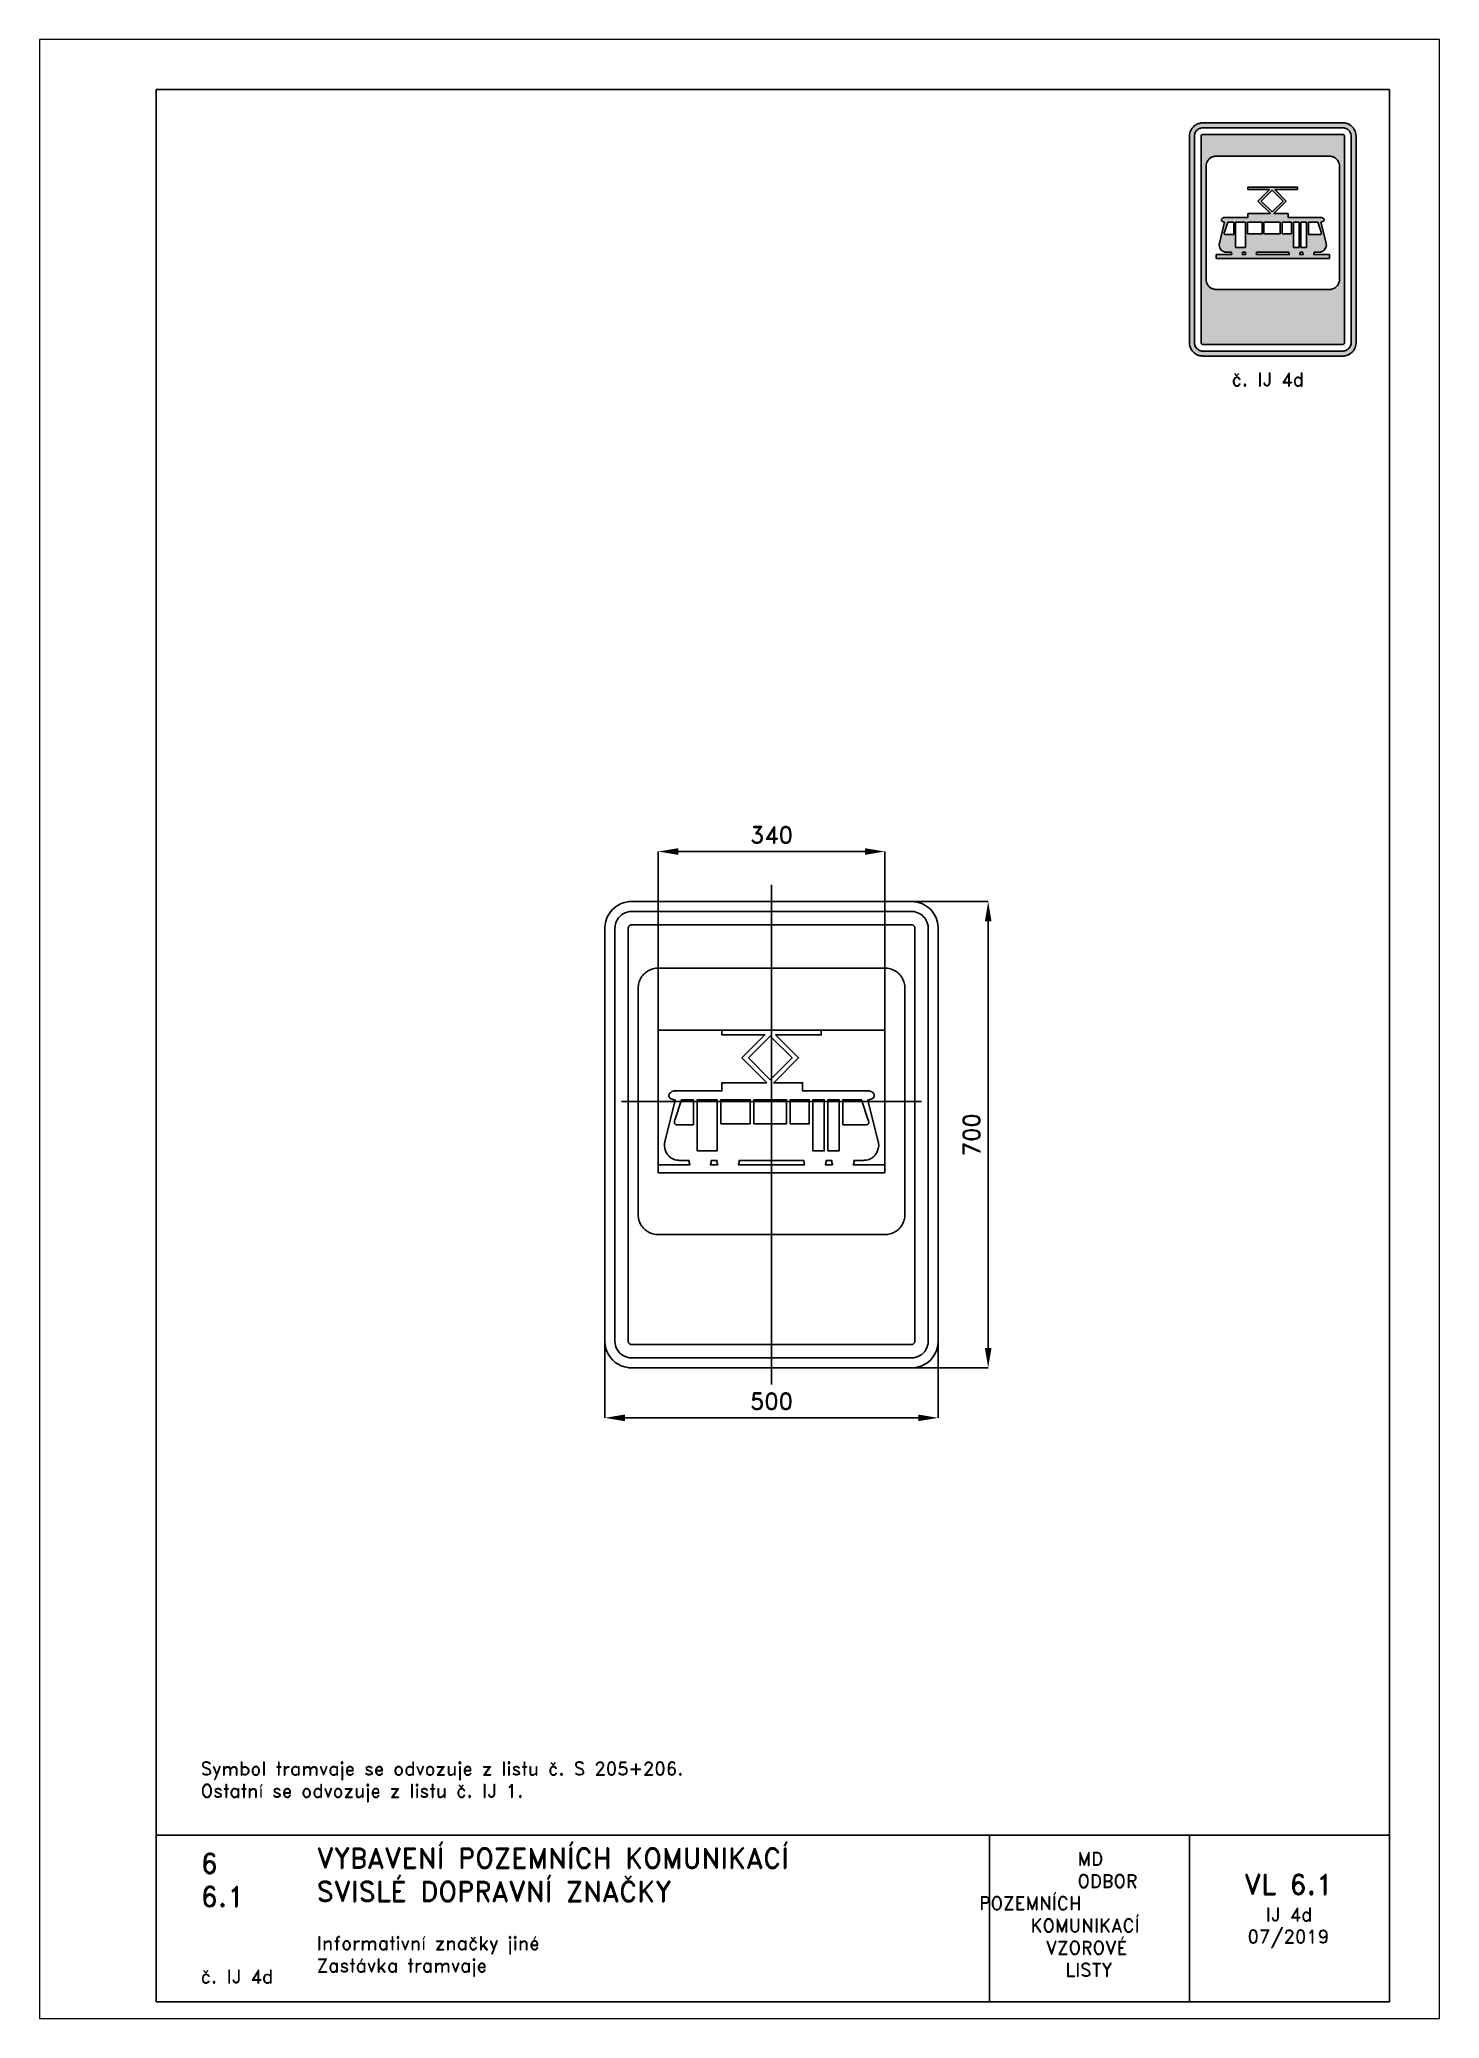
# Paper-space layout 'IJ 4d' of a CAD drawing. Header units: millimetres. Extents: x 0 to 210, y 0 to 297.
# The model-space entities are those that its viewports show. They can reach past a viewport. Long polylines and large blocks are cut down to what shows.
import ezdxf

# ---------------------------------------------------------------- set-up
doc = ezdxf.new("R2010")
doc.units = ezdxf.units.MM
doc.header["$LTSCALE"] = 5
doc.linetypes.add('ČERCHOVANÁX2', pattern=[2, 1, -0.5, 0, -0.5])
doc.linetypes.add('ČÁRKOVANÁX2', pattern=[1.5, 1, -0.5])
for name, color, linetype in [('Kóty', 2, 'Continuous'), ('Rozpiska', 7, 'Continuous'), ('Značka', 7, 'Continuous')]:
    doc.layers.add(name, color=color, linetype=linetype)
doc.layers.add('Rámeček', color=6, linetype='Continuous', plot=False)
doc.styles.get("Standard").update_dxf_attribs({"font": 'romand.shx', "height": 25})
doc.dimstyles.get("Standard").update_dxf_attribs({"dimtxt": 25, "dimasz": 30, "dimexe": 0.18, "dimexo": 0.0625, "dimgap": 12.5, "dimtad": 1, "dimdec": 0, "dimzin": 0, "dimdsep": 46, "dimtxsty": 'Standard', "dimcen": 0.09, "dimadec": 0, "dimazin": 0, "dimtfac": 1, "dimtdec": 0, "dimtofl": 0, "dimtmove": 0, "dimatfit": 3, "dimfxl": 1, "dimtolj": 1, "dimtzin": 0, "dimarcsym": 0})

psp = doc.layouts.new('IJ 4d')

# ---------------------------------------------------------------- texts
at = {"layer": 'Rozpiska', "color": 7, "attachment_point": 1}
for s, width, gutter_width, heights, insert, char_height in [('\\pi6.30952;č. IJ 4d', 25, 75, [0], (172.5, 247), 2), ('Symbol tramvaje se odvozuje z listu č. S 205+206. \\POstatní se odvozuje z listu č. IJ 1.{\\H1.83333x; }', 155.5011, 100, [0], (24.17, 38.49), 2), ('6', 149.0422, 100, [0], (24.17, 24.77), 3), ('{\\C6;VYBAVENÍ POZEMNÍCH KOMUNIKACÍ\\P}SVISLÉ DOPRAVNÍ ZNAČKY{\\H1.34524x; }', 149.0422, 100, [0], (41.56, 25.56), 3), ('\\pi14.7414;{\\C6;MD\\P\\pi2.36044;}ODBOR POZEMNÍCH{\\H1.57143x; }\\P\\pi7.69378;KOMUNIKACÍ{\\H1.5x; }\\P\\pi9.97949;{\\C6;VZOROVÉ\\H1.47619x; \\H0.67742x;\\P\\pi12.93187;LISTY\\H1.26984x; }', 33.1018, 100, [0], (140.95, 24.95), 2), ('\\pi1.03113;{\\H1.5x;\\C6;VL 6.1\\P\\pi4.2692;\\H0.66667x;IJ 4d\\H1.66666x; \\H0.6x;\\P\\pi1.5549;07/2019\\H1.80159x; }', 16.0623, 100, [0], (179.66, 21.61), 2), ('6.1', 149.0422, 100, [0], (24.17, 19.78), 3), ('{\\C6;Informativní značky jiné\\P}Zastávka tramvaje{\\H1.83333x; }', 149.0422, 100, [0], (41.56, 12.29), 2), ('{\\C6;č. IJ 4d}', 14.053, 100, [2.67], (24.17, 7.28), 2)]:
    psp.add_mtext_dynamic_manual_height_columns(s, width=width, gutter_width=gutter_width, heights=heights, dxfattribs=dict(at, insert=insert, char_height=char_height))

msp = doc.modelspace()

# ---------------------------------------------------------------- blocks, each defined once
blk = doc.blocks.new('*D0')
at = {"layer": 'Defpoints', "color": 0, "transparency": 16777216}
for p in [(-250, -310), (250, -310), (250, -425)]:
    blk.add_point(p, dxfattribs=at)
at = {"layer": 'Kóty', "color": 0, "lineweight": -2, "transparency": 16777216}
for p, q in [((-250, -310.0625), (-250, -425.18)), ((250, -310.0625), (250, -425.18)), ((-220, -425), (220, -425))]:
    blk.add_line(p, q, dxfattribs=at)
at = {"layer": 'Kóty', "color": 0, "transparency": 16777216}
for points in [[(-220, -420), (-220, -430), (-250, -425)], [(220, -420), (220, -430), (250, -425)]]:
    blk.add_solid(points, dxfattribs=at)
at = {"layer": 'Kóty', "color": 0, "transparency": 16777216, "insert": (0, -400), "char_height": 25, "attachment_point": 5}
blk.add_mtext('\\A1;500', dxfattribs=at)
blk = doc.blocks.new('*D1')
at = {"layer": 'Defpoints', "color": 0, "transparency": 16777216}
for p in [(134.4, 350), (325, 350), (156.9, -350)]:
    blk.add_point(p, dxfattribs=at)
at = {"layer": 'Kóty', "color": 0, "lineweight": -2, "transparency": 16777216}
for p, q in [((134.5, 350), (325.2, 350)), ((325, -320), (325, 320)), ((156.9, -350), (325.2, -350))]:
    blk.add_line(p, q, dxfattribs=at)
at = {"layer": 'Kóty', "color": 0, "transparency": 16777216}
for points in [[(320, 320), (330, 320), (325, 350)], [(320, -320), (330, -320), (325, -350)]]:
    blk.add_solid(points, dxfattribs=at)
at = {"layer": 'Kóty', "color": 0, "transparency": 16777216, "insert": (300, 0), "char_height": 25, "attachment_point": 5, "rotation": 90}
blk.add_mtext('\\A1;700', dxfattribs=at)
blk = doc.blocks.new('*D2')
at = {"layer": 'Defpoints', "color": 0, "transparency": 16777216}
for p in [(170, 425), (-170, 157.123), (170, 157.123)]:
    blk.add_point(p, dxfattribs=at)
at = {"layer": 'Kóty', "color": 0, "lineweight": -2, "transparency": 16777216}
for p, q in [((-170, 157.1855), (-170, 425.18)), ((-140, 425), (140, 425)), ((170, 157.1855), (170, 425.18))]:
    blk.add_line(p, q, dxfattribs=at)
at = {"layer": 'Kóty', "color": 0, "transparency": 16777216}
for points in [[(-140, 430), (-140, 420), (-170, 425)], [(140, 430), (140, 420), (170, 425)]]:
    blk.add_solid(points, dxfattribs=at)
at = {"layer": 'Kóty', "color": 0, "transparency": 16777216, "insert": (0, 450), "char_height": 25, "attachment_point": 5}
blk.add_mtext('\\A1;340', dxfattribs=at)

# ---------------------------------------------------------------- dimensions: what is measured, and where the dimension line sits
at = {"layer": 'Kóty'}
for base, p1, p2, picture, middle in [((170, 425), (-170, 157.123), (170, 157.123), '*D2', (0, 450)), ((250, -425), (-250, -310), (250, -310), '*D0', (0, -400))]:
    dim = msp.add_linear_dim(base=base, p1=p1, p2=p2, dimstyle='Standard', dxfattribs=at)
    dim.commit()
    dim.dimension.update_dxf_attribs({"geometry": picture, "text_midpoint": middle})
dim = msp.add_linear_dim(base=(325, 350), p1=(156.8502, -350), p2=(134.4095, 350), angle=90, dimstyle='Standard', dxfattribs=at)
dim.commit()
dim.dimension.update_dxf_attribs({"geometry": '*D1', "text_midpoint": (300, 0)})

# ---------------------------------------------------------------- linework, layer by layer
at = {"layer": 'Značka', "color": 6, "linetype": 'ČERCHOVANÁX2', "ltscale": 5}
for points in [[(0, -375), (0, 375)], [(225, 50), (-225, 50)]]:
    msp.add_lwpolyline(points, dxfattribs=at)
at = {"layer": 'Značka', "color": 5}
for points in [[(-210, -350), (-210.2, -349.9995), (-210.3, -349.9988, -0.0321716), (-215.5, -349.637), (-220.6, -348.5823), (-225.5, -346.9227), (-230.1, -344.5885), (-234.4, -341.714), (-238.3, -338.2843), (-241.7, -334.4026), (-244.6, -330.0906), (-246.9, -325.4605), (-248.6, -320.5549), (-249.7, -315.4767), (-250, -310.314), (-250, -310.157), (-250, -310), (-250, 310), (-250, 310.157), (-250, 310.314), (-249.6, 315.479), (-248.6, 320.555), (-246.9, 325.464), (-244.6, 330.091), (-241.7, 334.402), (-238.3, 338.284), (-234.4, 341.717), (-230.1, 344.589), (-225.5, 346.906), (-220.6, 348.582), (-215.5, 349.654, -0.0367311), (-210.3, 349.999), (-210.2, 350), (-210, 350), (210, 350), (210.2, 350), (210.3, 349.999, -0.0321716), (215.5, 349.637), (220.6, 348.582), (225.5, 346.923), (230.1, 344.589), (234.4, 341.714), (238.3, 338.284), (241.7, 334.403), (244.6, 330.091), (246.9, 325.46), (248.6, 320.555), (249.7, 315.477), (250, 310.314), (250, 310.157), (250, 310), (250, -310), (250, -310.157), (250, -310.314), (249.6, -315.4791), (248.6, -320.5549), (246.9, -325.4636), (244.6, -330.0906), (241.7, -334.4017), (238.3, -338.2843), (234.4, -341.7172), (230.1, -344.5885), (225.5, -346.9061), (220.6, -348.5823), (215.5, -349.6542, -0.0367341), (210.3, -349.9988), (210.2, -349.9996), (210, -350), (-210, -350)], [(-210, -335), (-210.1, -334.9997), (-210.2, -334.9992, -0.0321601), (-213.4, -334.7731), (-216.6, -334.1139), (-219.7, -333.0767), (-222.6, -331.6178), (-225.3, -329.8212), (-227.7, -327.6777), (-229.8, -325.2516), (-231.6, -322.5566), (-233.1, -319.6628), (-234.1, -316.5968), (-234.8, -313.423), (-235, -310.196), (-235, -310.098), (-235, -310), (-235, 310), (-235, 310.098), (-235, 310.196), (-234.8, 313.424), (-234.1, 316.597), (-233.1, 319.665), (-231.6, 322.557), (-229.8, 325.251), (-227.7, 327.678), (-225.3, 329.823), (-222.6, 331.618), (-219.7, 333.066), (-216.6, 334.114), (-213.4, 334.784, -0.0367287), (-210.2, 334.999), (-210.1, 335), (-210, 335), (210, 335), (210.1, 335), (210.2, 334.999, -0.0321789), (213.4, 334.773), (216.6, 334.114), (219.7, 333.077), (222.6, 331.618), (225.3, 329.821), (227.7, 327.678), (229.8, 325.252), (231.6, 322.557), (233.1, 319.663), (234.1, 316.597), (234.8, 313.423), (235, 310.196), (235, 310.098), (235, 310), (235, -310), (235, -310.098), (235, -310.196), (234.8, -313.424), (234.1, -316.5968), (233.1, -319.6648), (231.6, -322.5566), (229.8, -325.2511), (227.7, -327.6777), (225.3, -329.8233), (222.6, -331.6178), (219.7, -333.0663), (216.6, -334.1139), (213.4, -334.7839), (210.2, -334.9992), (210.1, -334.9997), (210, -335), (-210, -335)], [(-170, -150), (-170.1178, -150), (-170.2356, -149.999, -0.0321792), (-174.1093, -149.728, -0.0354415), (-177.9162, -148.937, -0.0362629), (-181.5977, -147.692, -0.0344168), (-185.068, -145.941, -0.033722), (-188.3013, -143.785, -0.0340844), (-191.2132, -141.213, -0.03421), (-193.7879, -138.302, -0.0342332), (-195.9414, -135.068, -0.0340475), (-197.6795, -131.595, -0.0334126), (-198.9367, -127.916, -0.0341277), (-199.7406, -124.108, -0.036745), (-199.9991, -120.236), (-199.9997, -120.118), (-200, -120), (-200, 220), (-199.9996, 220.118), (-199.9991, 220.236, -0.0321818), (-199.7277, 224.109, -0.0354451), (-198.9367, 227.916, -0.0362718), (-197.692, 231.598, -0.0344147), (-195.9414, 235.068, -0.0337102), (-193.7855, 238.301, -0.0340811), (-191.2132, 241.213, -0.0342091), (-188.3019, 243.788, -0.0342289), (-185.068, 245.941, -0.0340264), (-181.5954, 247.68, -0.0334163), (-177.9162, 248.937, -0.0341134), (-174.1075, 249.741, -0.0367486), (-170.2356, 249.999), (-170.1178, 250), (-170, 250), (170, 250), (170.118, 250), (170.236, 249.999, -0.0321795), (174.109, 249.728, -0.0354563), (177.916, 248.937, -0.0362667), (181.598, 247.692, -0.0344283), (185.068, 245.941, -0.0337327), (188.301, 243.785, -0.034076), (191.213, 241.213, -0.034198), (193.788, 238.302, -0.0342084), (195.941, 235.068, -0.034041), (197.68, 231.595, -0.0334151), (198.937, 227.916, -0.0341264), (199.741, 224.108, -0.0367402), (199.999, 220.236), (200, 220.118), (200, 220), (200, -120), (200, -120.118), (199.999, -120.236, -0.0321792), (199.728, -124.109, -0.0354496), (198.937, -127.916, -0.0362653), (197.692, -131.598, -0.034416), (195.941, -135.068, -0.0337263), (193.785, -138.301, -0.0340842), (191.213, -141.213, -0.0342061), (188.302, -143.788, -0.0342324), (185.068, -145.941, -0.0340485), (181.595, -147.68, -0.0334137), (177.916, -148.937, -0.0341264), (174.108, -149.741, -0.0367489), (170.236, -149.999), (170.118, -150), (170, -150), (-170, -150)], [(170, -57.123), (170, -45.014), (122.57, -45.014), (122.7, -44.703), (122.82, -44.392), (123.24, -43.122), (123.56, -41.82), (123.78, -40.497), (123.88, -39.163), (123.89, -38.828), (123.89, -38.493), (138.33, -38.493), (139.34, -38.46), (140.36, -38.401, 0.048424), (144.34, -37.694, 0.0484246), (148.13, -36.229, 0.060323), (152.42, -33.535, 0.0605091), (155.95, -29.897), (158.61, -25.593), (160.2, -20.777), (160.72, -16.739), (160.42, -12.707), (160.23, -11.71), (160.02, -10.718), (144.38, 51.863), (150.68, 53.997), (150.9, 54.072), (151.1, 54.152), (151.89, 54.568), (152.59, 55.13), (153.31, 55.982), (153.81, 56.983), (154.09, 58.067), (154.1, 59.182), (153.86, 60.271), (153.4, 61.287), (151.71, 63.277), (149.46, 64.689), (147.49, 65.467, 0.058286), (145.43, 65.808), (144.91, 65.83), (144.38, 65.836), (46.58, 65.836), (46.58, 77.945), (3.36, 77.945), (40.62, 115.205), (6.15, 149.671), (74.52, 149.671), (74.52, 157.123), (-74.52, 157.123), (-74.52, 149.671), (-9.88, 149.671), (-44.35, 115.205), (-7.09, 77.945), (-74.52, 77.945), (-74.52, 65.836), (-144.38, 65.836, 0.00337269), (-144.91, 65.829), (-145.43, 65.808, 0.0523551), (-147.5, 65.459), (-149.46, 64.689), (-151.26, 63.579), (-152.75, 62.116), (-153.08, 61.706), (-153.4, 61.287), (-153.51, 61.092), (-153.61, 60.895), (-153.94, 60.064), (-154.1, 59.182), (-154.09, 58.065), (-153.81, 56.983), (-153.31, 55.985), (-152.59, 55.13), (-151.89, 54.564), (-151.1, 54.152), (-150.9, 54.072), (-150.68, 53.997), (-144.38, 51.863), (-160.02, -10.718), (-160.23, -11.71), (-160.42, -12.707), (-160.7, -16.743), (-160.2, -20.777), (-158.62, -25.595), (-155.95, -29.897, 0.0601424), (-152.42, -33.526, 0.0586731), (-148.13, -36.229, 0.0484761), (-144.34, -37.713, 0.0529858), (-140.36, -38.401), (-139.34, -38.461), (-138.33, -38.493), (-123.89, -38.493), (-123.89, -38.828), (-123.88, -39.163), (-123.77, -40.497), (-123.56, -41.82), (-123.25, -43.123), (-122.82, -44.392), (-122.7, -44.703), (-122.57, -45.014), (-170, -45.014), (-170, -57.123), (170, -57.123)]]:
    msp.add_lwpolyline(points, format="xyb", dxfattribs=at)
for points in [[(-210, -315), (210, -315), (210, -315), (210, -315), (210.7, -314.955), (211.3, -314.823), (211.9, -314.615), (212.5, -314.324), (213.1, -313.964), (213.5, -313.536), (214, -313.05), (214.3, -312.511), (214.6, -311.933), (214.8, -311.319), (215, -310.685), (215, -310.039), (215, -310.02), (215, -310), (215, 310), (215, 310.02), (215, 310.039), (215, 310.685), (214.8, 311.319), (214.6, 311.933), (214.3, 312.511), (214, 313.05), (213.5, 313.536), (213.1, 313.965), (212.5, 314.324), (211.9, 314.613), (211.3, 314.823), (210.7, 314.957), (210, 315), (210, 315), (210, 315), (-210, 315), (-210, 315), (-210, 315), (-210.7, 314.955), (-211.3, 314.823), (-211.9, 314.615), (-212.5, 314.324), (-213.1, 313.964), (-213.5, 313.536), (-214, 313.05), (-214.3, 312.511), (-214.6, 311.933), (-214.8, 311.319), (-215, 310.685), (-215, 310.039), (-215, 310.02), (-215, 310), (-215, -310), (-215, -310.02), (-215, -310.039), (-215, -310.685), (-214.8, -311.319), (-214.6, -311.933), (-214.3, -312.511), (-214, -313.05), (-213.5, -313.536), (-213.1, -313.965), (-212.5, -314.324), (-211.9, -314.613), (-211.3, -314.823), (-210.7, -314.957), (-210, -315), (-210, -315), (-210, -315)], [(-34.47, 115.205), (-1.86, 147.808), (30.74, 115.205), (-1.86, 82.603), (-34.47, 115.205)], [(-117.14, 14.684), (-138.79, 14.684), (-139.07, 14.684), (-139.34, 14.684), (-139.42, 14.683), (-139.49, 14.683), (-139.79, 14.683), (-140.09, 14.684), (-140.46, 14.685), (-140.83, 14.693), (-141.21, 14.71), (-141.58, 14.741), (-141.95, 14.786), (-142.31, 14.842), (-142.52, 14.875), (-142.72, 14.914), (-142.92, 14.958), (-143.12, 15.01), (-143.32, 15.069), (-143.52, 15.136), (-143.71, 15.211), (-143.9, 15.294), (-144.01, 15.347), (-144.12, 15.403), (-144.23, 15.462), (-144.33, 15.525), (-144.44, 15.592), (-144.54, 15.663), (-144.62, 15.723), (-144.69, 15.785), (-144.71, 15.801), (-144.73, 15.817), (-145.05, 16.141), (-145.32, 16.515), (-145.53, 16.944), (-145.67, 17.4), (-145.77, 18.056), (-145.79, 18.72), (-145.75, 19.245), (-145.69, 19.765), (-145.53, 20.602), (-145.32, 21.428), (-145.25, 21.678), (-145.18, 21.928), (-135.07, 52.41), (-117.14, 52.41), (-117.14, 14.684)], [(-111.55, -24.44), (-81.74, -24.44), (-81.74, 52.41), (-111.55, 52.41), (-111.55, -24.44)], [(-76.15, 16.547), (-31.9, 16.547), (-31.9, 52.41), (-76.15, 52.41), (-76.15, 16.547)], [(-26.32, 16.547), (22.59, 16.547), (22.59, 52.41), (-26.32, 52.41), (-26.32, 16.547)], [(28.18, 16.547), (56.59, 16.547), (56.59, 52.41), (28.18, 52.41), (28.18, 16.547)], [(62.18, -24.44), (78.95, -24.44), (78.95, 52.41), (62.18, 52.41), (62.18, -24.44)], [(84.53, -24.44), (101.3, -24.44), (101.3, 52.41), (84.53, 52.41), (84.53, -24.44)], [(106.89, 14.684), (138.79, 14.684), (139.07, 14.684), (139.34, 14.684), (139.42, 14.683), (139.49, 14.683), (139.79, 14.683), (140.09, 14.684), (140.46, 14.685), (140.83, 14.693), (141.21, 14.71), (141.58, 14.741), (141.95, 14.786), (142.31, 14.842), (142.52, 14.875), (142.72, 14.914), (142.92, 14.958), (143.12, 15.01), (143.32, 15.069), (143.52, 15.136), (143.71, 15.211), (143.9, 15.294), (144.01, 15.347), (144.12, 15.403), (144.23, 15.462), (144.33, 15.525), (144.44, 15.592), (144.54, 15.663), (144.62, 15.723), (144.69, 15.785), (144.71, 15.801), (144.73, 15.817), (145.05, 16.141), (145.32, 16.515), (145.53, 16.944), (145.67, 17.4), (145.77, 18.056), (145.79, 18.72), (145.75, 19.245), (145.69, 19.765), (145.53, 20.602), (145.32, 21.428), (145.25, 21.678), (145.18, 21.928), (135.07, 52.41), (106.89, 52.41), (106.89, 14.684)], [(-91.68, -45.014), (-91.55, -44.703), (-91.43, -44.392), (-91, -43.122), (-90.69, -41.82), (-90.47, -40.497), (-90.37, -39.163), (-90.36, -38.828), (-90.36, -38.493), (-81.97, -38.493), (-81.97, -38.828), (-81.96, -39.163), (-81.86, -40.497), (-81.64, -41.82), (-81.33, -43.123), (-80.9, -44.392), (-80.78, -44.703), (-80.65, -45.014), (-91.68, -45.014)], [(49.76, -45.014), (49.63, -44.703), (49.51, -44.392), (49.09, -43.122), (48.77, -41.82), (48.55, -40.497), (48.45, -39.163), (48.44, -38.828), (48.44, -38.493), (-48.44, -38.493), (-48.44, -38.828), (-48.45, -39.163), (-48.56, -40.497), (-48.77, -41.82), (-49.08, -43.123), (-49.51, -44.392), (-49.63, -44.703), (-49.76, -45.014), (49.76, -45.014)], [(91.68, -45.014), (91.55, -44.703), (91.43, -44.392), (91, -43.122), (90.69, -41.82), (90.47, -40.497), (90.37, -39.163), (90.36, -38.828), (90.36, -38.493), (81.97, -38.493), (81.97, -38.828), (81.96, -39.163), (81.86, -40.497), (81.64, -41.82), (81.33, -43.123), (80.9, -44.392), (80.78, -44.703), (80.65, -45.014), (91.68, -45.014)]]:
    msp.add_lwpolyline(points, dxfattribs=at)
at = {"layer": 'Značka', "color": 6, "linetype": 'ČÁRKOVANÁX2', "ltscale": 2.5}
msp.add_lwpolyline([(-170, -57.124), (-170, 157.123), (170, 157.123), (170, -57.124), (-170, -57.124)], dxfattribs=at)

msp.set_redraw_order([(e.dxf.handle, doc.entitydb.next_handle()) for e in msp.query("TEXT MTEXT ATTDEF DIMENSION ARC_DIMENSION")])  # texts and dimensions are drawn at this point

# ---------------------------------------------------------------- hatches: boundary and pattern name
at = {"layer": 'Značka'}
h = psp.add_hatch(color=170, dxfattribs=at)
h.dxf.hatch_style = 1
edge = h.paths.add_edge_path(flags=0)
edge.add_line((176.5, 259.5), (176.49, 259.5))
edge.add_line((176.49, 259.5), (176.49, 259.5))
edge.add_arc((176.5, 261.01), 1.51, 262.308, 269.6807, ccw=False)
edge.add_arc((176.48, 260.88), 1.37, 254.2137, 262.329, ccw=False)
edge.add_arc((176.44, 260.85), 1.34, 247.1531, 255.464, ccw=False)
edge.add_line((175.92, 259.62), (175.75, 259.7))
edge.add_line((175.75, 259.7), (175.58, 259.81))
edge.add_line((175.58, 259.81), (175.44, 259.94))
edge.add_line((175.44, 259.94), (175.31, 260.08))
edge.add_line((175.31, 260.08), (175.2, 260.25))
edge.add_line((175.2, 260.25), (175.12, 260.42))
edge.add_line((175.12, 260.42), (175.05, 260.6))
edge.add_line((175.05, 260.6), (175.01, 260.79))
edge.add_line((175.01, 260.79), (175, 260.99))
edge.add_line((175, 260.99), (175, 260.99))
edge.add_line((175, 260.99), (175, 261))
edge.add_line((175, 261), (175, 278))
edge.add_line((175, 278), (175, 278.01))
edge.add_line((175, 278.01), (175, 278.01))
edge.add_line((175, 278.01), (175.01, 278.21))
edge.add_line((175.01, 278.21), (175.05, 278.4))
edge.add_line((175.05, 278.4), (175.12, 278.58))
edge.add_line((175.12, 278.58), (175.2, 278.75))
edge.add_line((175.2, 278.75), (175.31, 278.92))
edge.add_line((175.31, 278.92), (175.44, 279.06))
edge.add_line((175.44, 279.06), (175.58, 279.19))
edge.add_line((175.58, 279.19), (175.75, 279.3))
edge.add_arc((176.47, 278.07), 1.43, 112.7208, 120.515, ccw=False)
edge.add_arc((176.48, 278.04), 1.46, 105.0307, 112.6872, ccw=False)
edge.add_arc((176.49, 278.07), 1.43, 98.0077, 105.8242, ccw=False)
edge.add_arc((176.48, 278.18), 1.32, 89.6048, 98.0233, ccw=False)
edge.add_line((176.49, 279.5), (176.49, 279.5))
edge.add_line((176.49, 279.5), (176.5, 279.5))
edge.add_line((176.5, 279.5), (193.5, 279.5))
edge.add_line((193.5, 279.5), (193.51, 279.5))
edge.add_line((193.51, 279.5), (193.51, 279.5))
edge.add_arc((193.5, 277.99), 1.51, 82.308, 89.6807, ccw=False)
edge.add_arc((193.52, 278.12), 1.37, 74.2119, 82.3308, ccw=False)
edge.add_arc((193.56, 278.15), 1.34, 67.1526, 75.4644, ccw=False)
edge.add_line((194.08, 279.38), (194.25, 279.3))
edge.add_line((194.25, 279.3), (194.41, 279.19))
edge.add_line((194.41, 279.19), (194.56, 279.06))
edge.add_line((194.56, 279.06), (194.69, 278.92))
edge.add_line((194.69, 278.92), (194.8, 278.75))
edge.add_line((194.8, 278.75), (194.88, 278.58))
edge.add_line((194.88, 278.58), (194.95, 278.4))
edge.add_line((194.95, 278.4), (194.99, 278.21))
edge.add_line((194.99, 278.21), (195, 278.01))
edge.add_line((195, 278.01), (195, 278.01))
edge.add_line((195, 278.01), (195, 278))
edge.add_line((195, 278), (195, 261))
edge.add_line((195, 261), (195, 260.99))
edge.add_line((195, 260.99), (195, 260.99))
edge.add_line((195, 260.99), (194.99, 260.79))
edge.add_line((194.99, 260.79), (194.95, 260.6))
edge.add_line((194.95, 260.6), (194.88, 260.42))
edge.add_line((194.88, 260.42), (194.8, 260.25))
edge.add_line((194.8, 260.25), (194.69, 260.08))
edge.add_line((194.69, 260.08), (194.56, 259.94))
edge.add_line((194.56, 259.94), (194.41, 259.81))
edge.add_line((194.41, 259.81), (194.25, 259.7))
edge.add_line((194.25, 259.7), (194.08, 259.62))
edge.add_arc((193.52, 260.96), 1.46, 285.0312, 292.6867, ccw=False)
edge.add_arc((193.51, 260.93), 1.43, 278.0059, 285.8259, ccw=False)
edge.add_arc((193.52, 260.82), 1.32, 269.6048, 278.0233, ccw=False)
edge.add_line((193.51, 259.5), (193.51, 259.5))
edge.add_line((193.51, 259.5), (193.5, 259.5))
edge.add_line((193.5, 259.5), (176.5, 259.5))
edge = h.paths.add_edge_path(flags=16)
edge.add_line((174.5, 250.25), (174.49, 250.25))
edge.add_line((174.49, 250.25), (174.49, 250.25))
edge.add_arc((174.5, 251.51), 1.26, 262.2973, 269.6696, ccw=False)
edge.add_arc((174.48, 251.4), 1.15, 254.2311, 262.3463, ccw=False)
edge.add_arc((174.45, 251.37), 1.12, 247.124, 255.4274, ccw=False)
edge.add_line((174.02, 250.35), (173.87, 250.42))
edge.add_line((173.87, 250.42), (173.74, 250.51))
edge.add_line((173.74, 250.51), (173.62, 250.62))
edge.add_line((173.62, 250.62), (173.51, 250.74))
edge.add_line((173.51, 250.74), (173.42, 250.87))
edge.add_line((173.42, 250.87), (173.35, 251.02))
edge.add_line((173.35, 251.02), (173.29, 251.17))
edge.add_line((173.29, 251.17), (173.26, 251.33))
edge.add_line((173.26, 251.33), (173.25, 251.49))
edge.add_line((173.25, 251.49), (173.25, 251.5))
edge.add_line((173.25, 251.5), (173.25, 251.5))
edge.add_line((173.25, 251.5), (173.25, 282.5))
edge.add_line((173.25, 282.5), (173.25, 282.5))
edge.add_line((173.25, 282.5), (173.25, 282.51))
edge.add_line((173.25, 282.51), (173.26, 282.67))
edge.add_line((173.26, 282.67), (173.29, 282.83))
edge.add_line((173.29, 282.83), (173.35, 282.98))
edge.add_line((173.35, 282.98), (173.42, 283.13))
edge.add_line((173.42, 283.13), (173.51, 283.26))
edge.add_line((173.51, 283.26), (173.62, 283.38))
edge.add_line((173.62, 283.38), (173.74, 283.49))
edge.add_line((173.74, 283.49), (173.87, 283.58))
edge.add_line((173.87, 283.58), (174.02, 283.65))
edge.add_arc((174.49, 282.53), 1.21, 105.0829, 112.7281, ccw=False)
edge.add_arc((174.49, 282.56), 1.19, 97.9864, 105.8091, ccw=False)
edge.add_arc((174.48, 282.65), 1.1, 89.6119, 98.028, ccw=False)
edge.add_line((174.49, 283.75), (174.49, 283.75))
edge.add_line((174.49, 283.75), (174.5, 283.75))
edge.add_line((174.5, 283.75), (195.5, 283.75))
edge.add_line((195.5, 283.75), (195.5, 283.75))
edge.add_line((195.5, 283.75), (195.51, 283.75))
edge.add_arc((195.5, 282.5), 1.25, 82.2969, 89.6735, ccw=False)
edge.add_arc((195.52, 282.6), 1.15, 74.2358, 82.3486, ccw=False)
edge.add_arc((195.55, 282.63), 1.12, 67.1297, 75.4284, ccw=False)
edge.add_line((195.98, 283.65), (196.13, 283.58))
edge.add_line((196.13, 283.58), (196.26, 283.49))
edge.add_line((196.26, 283.49), (196.38, 283.38))
edge.add_line((196.38, 283.38), (196.49, 283.26))
edge.add_line((196.49, 283.26), (196.58, 283.13))
edge.add_line((196.58, 283.13), (196.65, 282.98))
edge.add_line((196.65, 282.98), (196.71, 282.83))
edge.add_line((196.71, 282.83), (196.74, 282.67))
edge.add_line((196.74, 282.67), (196.75, 282.51))
edge.add_line((196.75, 282.51), (196.75, 282.5))
edge.add_line((196.75, 282.5), (196.75, 282.5))
edge.add_line((196.75, 282.5), (196.75, 251.5))
edge.add_line((196.75, 251.5), (196.75, 251.5))
edge.add_line((196.75, 251.5), (196.75, 251.49))
edge.add_line((196.75, 251.49), (196.74, 251.33))
edge.add_line((196.74, 251.33), (196.71, 251.17))
edge.add_line((196.71, 251.17), (196.65, 251.02))
edge.add_line((196.65, 251.02), (196.58, 250.87))
edge.add_line((196.58, 250.87), (196.49, 250.74))
edge.add_line((196.49, 250.74), (196.38, 250.62))
edge.add_line((196.38, 250.62), (196.26, 250.51))
edge.add_line((196.26, 250.51), (196.13, 250.42))
edge.add_line((196.13, 250.42), (195.98, 250.35))
edge.add_line((195.98, 250.35), (195.83, 250.29))
edge.add_arc((195.51, 251.44), 1.19, 277.9877, 285.8077, ccw=False)
edge.add_arc((195.52, 251.35), 1.1, 269.6162, 278.0344, ccw=False)
edge.add_line((195.51, 250.25), (195.5, 250.25))
edge.add_line((195.5, 250.25), (195.5, 250.25))
edge.add_line((195.5, 250.25), (174.5, 250.25))
edge = h.paths.add_edge_path(flags=0)
edge.add_line((174.5, 251.25), (195.5, 251.25))
edge.add_line((195.5, 251.25), (195.5, 251.25))
edge.add_line((195.5, 251.25), (195.5, 251.25))
edge.add_arc((195.5, 251.5), 0.249, 270.353, 277.7267)
edge.add_line((195.53, 251.25), (195.57, 251.26))
edge.add_line((195.57, 251.26), (195.6, 251.27))
edge.add_line((195.6, 251.27), (195.63, 251.28))
edge.add_line((195.63, 251.28), (195.65, 251.3))
edge.add_line((195.65, 251.3), (195.68, 251.32))
edge.add_line((195.68, 251.32), (195.7, 251.35))
edge.add_line((195.7, 251.35), (195.72, 251.37))
edge.add_line((195.72, 251.37), (195.73, 251.4))
edge.add_line((195.73, 251.4), (195.74, 251.43))
edge.add_line((195.74, 251.43), (195.75, 251.47))
edge.add_line((195.75, 251.47), (195.75, 251.5))
edge.add_line((195.75, 251.5), (195.75, 251.5))
edge.add_line((195.75, 251.5), (195.75, 251.5))
edge.add_line((195.75, 251.5), (195.75, 282.5))
edge.add_line((195.75, 282.5), (195.75, 282.5))
edge.add_line((195.75, 282.5), (195.75, 282.5))
edge.add_line((195.75, 282.5), (195.75, 282.53))
edge.add_line((195.75, 282.53), (195.74, 282.57))
edge.add_line((195.74, 282.57), (195.73, 282.6))
edge.add_line((195.73, 282.6), (195.72, 282.63))
edge.add_line((195.72, 282.63), (195.7, 282.65))
edge.add_line((195.7, 282.65), (195.68, 282.68))
edge.add_line((195.68, 282.68), (195.65, 282.7))
edge.add_line((195.65, 282.7), (195.63, 282.72))
edge.add_line((195.63, 282.72), (195.6, 282.73))
edge.add_line((195.6, 282.73), (195.57, 282.74))
edge.add_line((195.57, 282.74), (195.53, 282.75))
edge.add_line((195.53, 282.75), (195.5, 282.75))
edge.add_line((195.5, 282.75), (195.5, 282.75))
edge.add_line((195.5, 282.75), (195.5, 282.75))
edge.add_line((195.5, 282.75), (174.5, 282.75))
edge.add_line((174.5, 282.75), (174.5, 282.75))
edge.add_line((174.5, 282.75), (174.5, 282.75))
edge.add_arc((174.5, 282.5), 0.249, 90.3237, 97.7203)
edge.add_line((174.47, 282.75), (174.43, 282.74))
edge.add_line((174.43, 282.74), (174.4, 282.73))
edge.add_line((174.4, 282.73), (174.37, 282.72))
edge.add_line((174.37, 282.72), (174.35, 282.7))
edge.add_line((174.35, 282.7), (174.32, 282.68))
edge.add_line((174.32, 282.68), (174.3, 282.65))
edge.add_line((174.3, 282.65), (174.28, 282.63))
edge.add_line((174.28, 282.63), (174.27, 282.6))
edge.add_line((174.27, 282.6), (174.26, 282.57))
edge.add_line((174.26, 282.57), (174.25, 282.53))
edge.add_line((174.25, 282.53), (174.25, 282.5))
edge.add_line((174.25, 282.5), (174.25, 282.5))
edge.add_line((174.25, 282.5), (174.25, 282.5))
edge.add_line((174.25, 282.5), (174.25, 251.5))
edge.add_line((174.25, 251.5), (174.25, 251.5))
edge.add_line((174.25, 251.5), (174.25, 251.5))
edge.add_line((174.25, 251.5), (174.25, 251.47))
edge.add_line((174.25, 251.47), (174.26, 251.43))
edge.add_line((174.26, 251.43), (174.27, 251.4))
edge.add_line((174.27, 251.4), (174.28, 251.37))
edge.add_line((174.28, 251.37), (174.3, 251.35))
edge.add_line((174.3, 251.35), (174.32, 251.32))
edge.add_line((174.32, 251.32), (174.35, 251.3))
edge.add_line((174.35, 251.3), (174.37, 251.28))
edge.add_line((174.37, 251.28), (174.4, 251.27))
edge.add_line((174.4, 251.27), (174.43, 251.26))
edge.add_line((174.43, 251.26), (174.47, 251.25))
edge.add_line((174.47, 251.25), (174.5, 251.25))
edge.add_line((174.5, 251.25), (174.5, 251.25))
edge.add_line((174.5, 251.25), (174.5, 251.25))
edge = h.paths.add_edge_path()
edge.add_line((174.5, 249.5), (174.49, 249.5))
edge.add_line((174.49, 249.5), (174.48, 249.5))
edge.add_arc((174.5, 251.52), 2.01, 262.3103, 269.6838, ccw=False)
edge.add_arc((174.47, 251.33), 1.83, 254.1884, 262.3091, ccw=False)
edge.add_arc((174.42, 251.3), 1.79, 247.169, 255.4805, ccw=False)
edge.add_arc((174.46, 251.39), 1.89, 239.3021, 247.1879, ccw=False)
edge.add_line((173.5, 249.77), (173.28, 249.91))
edge.add_line((173.28, 249.91), (173.09, 250.09))
edge.add_line((173.09, 250.09), (172.91, 250.28))
edge.add_line((172.91, 250.28), (172.77, 250.5))
edge.add_line((172.77, 250.5), (172.65, 250.73))
edge.add_line((172.65, 250.73), (172.57, 250.97))
edge.add_line((172.57, 250.97), (172.52, 251.23))
edge.add_line((172.52, 251.23), (172.5, 251.48))
edge.add_line((172.5, 251.48), (172.5, 251.49))
edge.add_line((172.5, 251.49), (172.5, 251.5))
edge.add_line((172.5, 251.5), (172.5, 282.5))
edge.add_line((172.5, 282.5), (172.5, 282.51))
edge.add_line((172.5, 282.51), (172.5, 282.52))
edge.add_line((172.5, 282.52), (172.52, 282.77))
edge.add_line((172.52, 282.77), (172.57, 283.03))
edge.add_line((172.57, 283.03), (172.65, 283.27))
edge.add_line((172.65, 283.27), (172.77, 283.5))
edge.add_line((172.77, 283.5), (172.91, 283.72))
edge.add_line((172.91, 283.72), (173.09, 283.91))
edge.add_line((173.09, 283.91), (173.28, 284.09))
edge.add_arc((174.44, 282.58), 1.9, 119.7604, 127.5952, ccw=False)
edge.add_arc((174.46, 282.59), 1.9, 112.6863, 120.4834, ccw=False)
edge.add_arc((174.48, 282.55), 1.94, 105.0195, 112.6746, ccw=False)
edge.add_arc((174.49, 282.6), 1.9, 98.03, 105.8475, ccw=False)
edge.add_arc((174.47, 282.73), 1.77, 89.6095, 98.026, ccw=False)
edge.add_line((174.48, 284.5), (174.49, 284.5))
edge.add_line((174.49, 284.5), (174.5, 284.5))
edge.add_line((174.5, 284.5), (195.5, 284.5))
edge.add_line((195.5, 284.5), (195.51, 284.5))
edge.add_line((195.51, 284.5), (195.52, 284.5))
edge.add_arc((195.5, 282.48), 2.02, 82.3081, 89.6814, ccw=False)
edge.add_arc((195.53, 282.67), 1.83, 74.1851, 82.3054, ccw=False)
edge.add_arc((195.58, 282.7), 1.79, 67.1759, 75.4857, ccw=False)
edge.add_arc((195.54, 282.61), 1.89, 59.3051, 67.1892, ccw=False)
edge.add_arc((195.55, 282.56), 1.92, 52.4292, 60.16, ccw=False)
edge.add_line((196.72, 284.09), (196.91, 283.91))
edge.add_line((196.91, 283.91), (197.09, 283.72))
edge.add_line((197.09, 283.72), (197.23, 283.5))
edge.add_line((197.23, 283.5), (197.35, 283.27))
edge.add_line((197.35, 283.27), (197.43, 283.03))
edge.add_line((197.43, 283.03), (197.48, 282.77))
edge.add_line((197.48, 282.77), (197.5, 282.52))
edge.add_line((197.5, 282.52), (197.5, 282.51))
edge.add_line((197.5, 282.51), (197.5, 282.5))
edge.add_line((197.5, 282.5), (197.5, 251.5))
edge.add_line((197.5, 251.5), (197.5, 251.49))
edge.add_line((197.5, 251.49), (197.5, 251.48))
edge.add_line((197.5, 251.48), (197.48, 251.23))
edge.add_line((197.48, 251.23), (197.43, 250.97))
edge.add_line((197.43, 250.97), (197.35, 250.73))
edge.add_line((197.35, 250.73), (197.23, 250.5))
edge.add_line((197.23, 250.5), (197.09, 250.28))
edge.add_line((197.09, 250.28), (196.91, 250.09))
edge.add_line((196.91, 250.09), (196.72, 249.91))
edge.add_line((196.72, 249.91), (196.5, 249.77))
edge.add_line((196.5, 249.77), (196.27, 249.65))
edge.add_arc((195.52, 251.45), 1.94, 285.0212, 292.6779, ccw=False)
edge.add_arc((195.51, 251.4), 1.9, 278.029, 285.8461, ccw=False)
edge.add_arc((195.53, 251.27), 1.77, 269.6044, 278.0218, ccw=False)
edge.add_line((195.52, 249.5), (195.51, 249.5))
edge.add_line((195.51, 249.5), (195.5, 249.5))
edge.add_line((195.5, 249.5), (174.5, 249.5))
h = psp.add_hatch(color=170, dxfattribs=at)
h.dxf.hatch_style = 1
edge = h.paths.add_edge_path(flags=16)
edge.add_line((176.5, 259.5), (176.49, 259.5))
edge.add_line((176.49, 259.5), (176.49, 259.5))
edge.add_arc((176.5, 261.01), 1.51, 262.308, 269.6807, ccw=False)
edge.add_arc((176.48, 260.88), 1.37, 254.2137, 262.329, ccw=False)
edge.add_arc((176.44, 260.85), 1.34, 247.1531, 255.464, ccw=False)
edge.add_line((175.92, 259.62), (175.75, 259.7))
edge.add_line((175.75, 259.7), (175.58, 259.81))
edge.add_line((175.58, 259.81), (175.44, 259.94))
edge.add_line((175.44, 259.94), (175.31, 260.08))
edge.add_line((175.31, 260.08), (175.2, 260.25))
edge.add_line((175.2, 260.25), (175.12, 260.42))
edge.add_line((175.12, 260.42), (175.05, 260.6))
edge.add_line((175.05, 260.6), (175.01, 260.79))
edge.add_line((175.01, 260.79), (175, 260.99))
edge.add_line((175, 260.99), (175, 260.99))
edge.add_line((175, 260.99), (175, 261))
edge.add_line((175, 261), (175, 278))
edge.add_line((175, 278), (175, 278.01))
edge.add_line((175, 278.01), (175, 278.01))
edge.add_line((175, 278.01), (175.01, 278.21))
edge.add_line((175.01, 278.21), (175.05, 278.4))
edge.add_line((175.05, 278.4), (175.12, 278.58))
edge.add_line((175.12, 278.58), (175.2, 278.75))
edge.add_line((175.2, 278.75), (175.31, 278.92))
edge.add_line((175.31, 278.92), (175.44, 279.06))
edge.add_line((175.44, 279.06), (175.58, 279.19))
edge.add_line((175.58, 279.19), (175.75, 279.3))
edge.add_arc((176.47, 278.07), 1.43, 112.7208, 120.515, ccw=False)
edge.add_arc((176.48, 278.04), 1.46, 105.0307, 112.6872, ccw=False)
edge.add_arc((176.49, 278.07), 1.43, 98.0077, 105.8242, ccw=False)
edge.add_arc((176.48, 278.18), 1.32, 89.6048, 98.0233, ccw=False)
edge.add_line((176.49, 279.5), (176.49, 279.5))
edge.add_line((176.49, 279.5), (176.5, 279.5))
edge.add_line((176.5, 279.5), (193.5, 279.5))
edge.add_line((193.5, 279.5), (193.51, 279.5))
edge.add_line((193.51, 279.5), (193.51, 279.5))
edge.add_arc((193.5, 277.99), 1.51, 82.308, 89.6807, ccw=False)
edge.add_arc((193.52, 278.12), 1.37, 74.2119, 82.3308, ccw=False)
edge.add_arc((193.56, 278.15), 1.34, 67.1526, 75.4644, ccw=False)
edge.add_line((194.08, 279.38), (194.25, 279.3))
edge.add_line((194.25, 279.3), (194.41, 279.19))
edge.add_line((194.41, 279.19), (194.56, 279.06))
edge.add_line((194.56, 279.06), (194.69, 278.92))
edge.add_line((194.69, 278.92), (194.8, 278.75))
edge.add_line((194.8, 278.75), (194.88, 278.58))
edge.add_line((194.88, 278.58), (194.95, 278.4))
edge.add_line((194.95, 278.4), (194.99, 278.21))
edge.add_line((194.99, 278.21), (195, 278.01))
edge.add_line((195, 278.01), (195, 278.01))
edge.add_line((195, 278.01), (195, 278))
edge.add_line((195, 278), (195, 261))
edge.add_line((195, 261), (195, 260.99))
edge.add_line((195, 260.99), (195, 260.99))
edge.add_line((195, 260.99), (194.99, 260.79))
edge.add_line((194.99, 260.79), (194.95, 260.6))
edge.add_line((194.95, 260.6), (194.88, 260.42))
edge.add_line((194.88, 260.42), (194.8, 260.25))
edge.add_line((194.8, 260.25), (194.69, 260.08))
edge.add_line((194.69, 260.08), (194.56, 259.94))
edge.add_line((194.56, 259.94), (194.41, 259.81))
edge.add_line((194.41, 259.81), (194.25, 259.7))
edge.add_line((194.25, 259.7), (194.08, 259.62))
edge.add_arc((193.52, 260.96), 1.46, 285.0312, 292.6867, ccw=False)
edge.add_arc((193.51, 260.93), 1.43, 278.0059, 285.8259, ccw=False)
edge.add_arc((193.52, 260.82), 1.32, 269.6048, 278.0233, ccw=False)
edge.add_line((193.51, 259.5), (193.51, 259.5))
edge.add_line((193.51, 259.5), (193.5, 259.5))
edge.add_line((193.5, 259.5), (176.5, 259.5))
edge = h.paths.add_edge_path()
edge.add_line((174.5, 251.25), (195.5, 251.25))
edge.add_line((195.5, 251.25), (195.5, 251.25))
edge.add_line((195.5, 251.25), (195.5, 251.25))
edge.add_arc((195.5, 251.5), 0.249, 270.353, 277.7267)
edge.add_line((195.53, 251.25), (195.57, 251.26))
edge.add_line((195.57, 251.26), (195.6, 251.27))
edge.add_line((195.6, 251.27), (195.63, 251.28))
edge.add_line((195.63, 251.28), (195.65, 251.3))
edge.add_line((195.65, 251.3), (195.68, 251.32))
edge.add_line((195.68, 251.32), (195.7, 251.35))
edge.add_line((195.7, 251.35), (195.72, 251.37))
edge.add_line((195.72, 251.37), (195.73, 251.4))
edge.add_line((195.73, 251.4), (195.74, 251.43))
edge.add_line((195.74, 251.43), (195.75, 251.47))
edge.add_line((195.75, 251.47), (195.75, 251.5))
edge.add_line((195.75, 251.5), (195.75, 251.5))
edge.add_line((195.75, 251.5), (195.75, 251.5))
edge.add_line((195.75, 251.5), (195.75, 282.5))
edge.add_line((195.75, 282.5), (195.75, 282.5))
edge.add_line((195.75, 282.5), (195.75, 282.5))
edge.add_line((195.75, 282.5), (195.75, 282.53))
edge.add_line((195.75, 282.53), (195.74, 282.57))
edge.add_line((195.74, 282.57), (195.73, 282.6))
edge.add_line((195.73, 282.6), (195.72, 282.63))
edge.add_line((195.72, 282.63), (195.7, 282.65))
edge.add_line((195.7, 282.65), (195.68, 282.68))
edge.add_line((195.68, 282.68), (195.65, 282.7))
edge.add_line((195.65, 282.7), (195.63, 282.72))
edge.add_line((195.63, 282.72), (195.6, 282.73))
edge.add_line((195.6, 282.73), (195.57, 282.74))
edge.add_line((195.57, 282.74), (195.53, 282.75))
edge.add_line((195.53, 282.75), (195.5, 282.75))
edge.add_line((195.5, 282.75), (195.5, 282.75))
edge.add_line((195.5, 282.75), (195.5, 282.75))
edge.add_line((195.5, 282.75), (174.5, 282.75))
edge.add_line((174.5, 282.75), (174.5, 282.75))
edge.add_line((174.5, 282.75), (174.5, 282.75))
edge.add_arc((174.5, 282.5), 0.249, 90.3237, 97.7203)
edge.add_line((174.47, 282.75), (174.43, 282.74))
edge.add_line((174.43, 282.74), (174.4, 282.73))
edge.add_line((174.4, 282.73), (174.37, 282.72))
edge.add_line((174.37, 282.72), (174.35, 282.7))
edge.add_line((174.35, 282.7), (174.32, 282.68))
edge.add_line((174.32, 282.68), (174.3, 282.65))
edge.add_line((174.3, 282.65), (174.28, 282.63))
edge.add_line((174.28, 282.63), (174.27, 282.6))
edge.add_line((174.27, 282.6), (174.26, 282.57))
edge.add_line((174.26, 282.57), (174.25, 282.53))
edge.add_line((174.25, 282.53), (174.25, 282.5))
edge.add_line((174.25, 282.5), (174.25, 282.5))
edge.add_line((174.25, 282.5), (174.25, 282.5))
edge.add_line((174.25, 282.5), (174.25, 251.5))
edge.add_line((174.25, 251.5), (174.25, 251.5))
edge.add_line((174.25, 251.5), (174.25, 251.5))
edge.add_line((174.25, 251.5), (174.25, 251.47))
edge.add_line((174.25, 251.47), (174.26, 251.43))
edge.add_line((174.26, 251.43), (174.27, 251.4))
edge.add_line((174.27, 251.4), (174.28, 251.37))
edge.add_line((174.28, 251.37), (174.3, 251.35))
edge.add_line((174.3, 251.35), (174.32, 251.32))
edge.add_line((174.32, 251.32), (174.35, 251.3))
edge.add_line((174.35, 251.3), (174.37, 251.28))
edge.add_line((174.37, 251.28), (174.4, 251.27))
edge.add_line((174.4, 251.27), (174.43, 251.26))
edge.add_line((174.43, 251.26), (174.47, 251.25))
edge.add_line((174.47, 251.25), (174.5, 251.25))
edge.add_line((174.5, 251.25), (174.5, 251.25))
edge.add_line((174.5, 251.25), (174.5, 251.25))
h = psp.add_hatch(color=249, dxfattribs=at)
h.dxf.hatch_style = 1
h.paths.add_polyline_path([(183.28, 272.76), (184.91, 274.39), (186.54, 272.76), (184.91, 271.13)], flags=16)
h.paths.add_polyline_path([(183.68, 267.83), (186.13, 267.83), (186.13, 269.62), (183.68, 269.62)], flags=16)
h.paths.add_polyline_path([(186.41, 267.83), (187.83, 267.83), (187.83, 269.62), (186.41, 269.62)], flags=16)
h.paths.add_polyline_path([(181.19, 267.83), (183.41, 267.83), (183.41, 269.62), (181.19, 269.62)], flags=16)
h.paths.add_polyline_path([(188.11, 265.78), (188.95, 265.78), (188.95, 269.62), (188.11, 269.62)], flags=16)
h.paths.add_polyline_path([(189.23, 265.78), (190.06, 265.78), (190.06, 269.62), (189.23, 269.62)], flags=16)
h.paths.add_polyline_path([(179.42, 265.78), (180.91, 265.78), (180.91, 269.62), (179.42, 269.62)], flags=16)
h.paths.add_polyline_path([(190.34, 267.73), (191.94, 267.73), (191.95, 267.73), (191.97, 267.73), (191.97, 267.73), (191.97, 267.73), (191.99, 267.73), (192, 267.73), (192.02, 267.73), (192.04, 267.73), (192.06, 267.74), (192.08, 267.74), (192.1, 267.74), (192.12, 267.74), (192.13, 267.74), (192.14, 267.75), (192.15, 267.75), (192.16, 267.75), (192.17, 267.75), (192.18, 267.76), (192.19, 267.76), (192.2, 267.76), (192.2, 267.77), (192.21, 267.77), (192.21, 267.77), (192.22, 267.78), (192.22, 267.78), (192.23, 267.78), (192.23, 267.79), (192.23, 267.79), (192.24, 267.79), (192.24, 267.79), (192.25, 267.81), (192.27, 267.83), (192.28, 267.85), (192.28, 267.87), (192.29, 267.9), (192.29, 267.94), (192.29, 267.96), (192.28, 267.99), (192.28, 268.03), (192.27, 268.07), (192.26, 268.08), (192.26, 268.1), (191.75, 269.62), (190.34, 269.62)], flags=16)
h.paths.add_polyline_path([(179.14, 267.73), (178.06, 267.73), (178.05, 267.73), (178.03, 267.73), (178.03, 267.73), (178.03, 267.73), (178.01, 267.73), (178, 267.73), (177.98, 267.73), (177.96, 267.73), (177.94, 267.74), (177.92, 267.74), (177.9, 267.74), (177.88, 267.74), (177.87, 267.74), (177.86, 267.75), (177.85, 267.75), (177.84, 267.75), (177.83, 267.75), (177.82, 267.76), (177.81, 267.76), (177.8, 267.76), (177.8, 267.77), (177.79, 267.77), (177.79, 267.77), (177.78, 267.78), (177.78, 267.78), (177.77, 267.78), (177.77, 267.79), (177.77, 267.79), (177.76, 267.79), (177.76, 267.79), (177.75, 267.81), (177.73, 267.83), (177.72, 267.85), (177.72, 267.87), (177.71, 267.9), (177.71, 267.94), (177.71, 267.96), (177.72, 267.99), (177.72, 268.03), (177.73, 268.07), (177.74, 268.08), (177.74, 268.1), (178.25, 269.62), (179.14, 269.62)], flags=16)
h.paths.add_polyline_path([(187.49, 264.75), (187.48, 264.76), (187.48, 264.78), (187.45, 264.84), (187.44, 264.91), (187.43, 264.98), (187.42, 265.04), (187.42, 265.06), (187.42, 265.08), (182.58, 265.08), (182.58, 265.06), (182.58, 265.04), (182.57, 264.98), (182.56, 264.91), (182.55, 264.84), (182.52, 264.78), (182.52, 264.76), (182.51, 264.75)], flags=16)
h.paths.add_polyline_path([(189.58, 264.75), (189.58, 264.76), (189.57, 264.78), (189.55, 264.84), (189.53, 264.91), (189.52, 264.98), (189.52, 265.04), (189.52, 265.06), (189.52, 265.08), (189.1, 265.08), (189.1, 265.06), (189.1, 265.04), (189.09, 264.98), (189.08, 264.91), (189.07, 264.84), (189.04, 264.78), (189.04, 264.76), (189.03, 264.75)], flags=16)
h.paths.add_polyline_path([(180.42, 264.75), (180.42, 264.76), (180.43, 264.78), (180.45, 264.84), (180.47, 264.91), (180.48, 264.98), (180.48, 265.04), (180.48, 265.06), (180.48, 265.08), (180.9, 265.08), (180.9, 265.06), (180.9, 265.04), (180.91, 264.98), (180.92, 264.91), (180.93, 264.84), (180.95, 264.78), (180.96, 264.76), (180.97, 264.75)], flags=16)
edge = h.paths.add_edge_path()
edge.add_line((193.5, 264.14), (193.5, 264.75))
edge.add_line((193.5, 264.75), (191.13, 264.75))
edge.add_line((191.13, 264.75), (191.14, 264.76))
edge.add_line((191.14, 264.76), (191.14, 264.78))
edge.add_line((191.14, 264.78), (191.16, 264.84))
edge.add_line((191.16, 264.84), (191.18, 264.91))
edge.add_line((191.18, 264.91), (191.19, 264.98))
edge.add_line((191.19, 264.98), (191.19, 265.04))
edge.add_line((191.19, 265.04), (191.19, 265.06))
edge.add_line((191.19, 265.06), (191.19, 265.08))
edge.add_line((191.19, 265.08), (191.92, 265.08))
edge.add_line((191.92, 265.08), (191.97, 265.08))
edge.add_line((191.97, 265.08), (192.02, 265.08))
edge.add_arc((191.94, 266.12), 1.05, 274.5282, 285.6175)
edge.add_arc((191.93, 266.13), 1.05, 285.589, 296.6784)
edge.add_arc((191.96, 266.14), 1.05, 295.2235, 309.0318)
edge.add_arc((191.96, 266.14), 1.05, 308.9378, 322.7886)
edge.add_line((192.8, 265.51), (192.93, 265.72))
edge.add_line((192.93, 265.72), (193.01, 265.96))
edge.add_line((193.01, 265.96), (193.04, 266.16))
edge.add_line((193.04, 266.16), (193.02, 266.36))
edge.add_line((193.02, 266.36), (193.01, 266.41))
edge.add_line((193.01, 266.41), (193, 266.46))
edge.add_line((193, 266.46), (192.22, 269.59))
edge.add_line((192.22, 269.59), (192.53, 269.7))
edge.add_line((192.53, 269.7), (192.54, 269.7))
edge.add_line((192.54, 269.7), (192.55, 269.71))
edge.add_line((192.55, 269.71), (192.59, 269.73))
edge.add_line((192.59, 269.73), (192.63, 269.76))
edge.add_line((192.63, 269.76), (192.67, 269.8))
edge.add_line((192.67, 269.8), (192.69, 269.85))
edge.add_line((192.69, 269.85), (192.7, 269.9))
edge.add_line((192.7, 269.9), (192.7, 269.96))
edge.add_line((192.7, 269.96), (192.69, 270.01))
edge.add_line((192.69, 270.01), (192.67, 270.06))
edge.add_line((192.67, 270.06), (192.59, 270.16))
edge.add_line((192.59, 270.16), (192.47, 270.23))
edge.add_line((192.47, 270.23), (192.37, 270.27))
edge.add_arc((192.25, 269.84), 0.449, 73.9293, 87.2724)
edge.add_line((192.27, 270.29), (192.25, 270.29))
edge.add_line((192.25, 270.29), (192.22, 270.29))
edge.add_line((192.22, 270.29), (187.33, 270.29))
edge.add_line((187.33, 270.29), (187.33, 270.9))
edge.add_line((187.33, 270.9), (185.17, 270.9))
edge.add_line((185.17, 270.9), (187.03, 272.76))
edge.add_line((187.03, 272.76), (185.31, 274.48))
edge.add_line((185.31, 274.48), (188.73, 274.48))
edge.add_line((188.73, 274.48), (188.73, 274.86))
edge.add_line((188.73, 274.86), (181.27, 274.86))
edge.add_line((181.27, 274.86), (181.27, 274.48))
edge.add_line((181.27, 274.48), (184.51, 274.48))
edge.add_line((184.51, 274.48), (182.78, 272.76))
edge.add_line((182.78, 272.76), (184.65, 270.9))
edge.add_line((184.65, 270.9), (181.27, 270.9))
edge.add_line((181.27, 270.9), (181.27, 270.29))
edge.add_line((181.27, 270.29), (177.78, 270.29))
edge.add_arc((177.79, 268.33), 1.96, 90.3702, 91.1432)
edge.add_line((177.75, 270.29), (177.73, 270.29))
edge.add_arc((177.76, 269.79), 0.503, 93.576, 105.564)
edge.add_line((177.62, 270.27), (177.53, 270.23))
edge.add_line((177.53, 270.23), (177.44, 270.18))
edge.add_line((177.44, 270.18), (177.36, 270.11))
edge.add_line((177.36, 270.11), (177.35, 270.09))
edge.add_line((177.35, 270.09), (177.33, 270.06))
edge.add_line((177.33, 270.06), (177.32, 270.05))
edge.add_line((177.32, 270.05), (177.32, 270.04))
edge.add_line((177.32, 270.04), (177.3, 270))
edge.add_line((177.3, 270), (177.29, 269.96))
edge.add_line((177.29, 269.96), (177.3, 269.9))
edge.add_line((177.3, 269.9), (177.31, 269.85))
edge.add_line((177.31, 269.85), (177.33, 269.8))
edge.add_line((177.33, 269.8), (177.37, 269.76))
edge.add_line((177.37, 269.76), (177.41, 269.73))
edge.add_line((177.41, 269.73), (177.45, 269.71))
edge.add_line((177.45, 269.71), (177.45, 269.7))
edge.add_line((177.45, 269.7), (177.47, 269.7))
edge.add_line((177.47, 269.7), (177.78, 269.59))
edge.add_line((177.78, 269.59), (177, 266.46))
edge.add_line((177, 266.46), (176.99, 266.41))
edge.add_line((176.99, 266.41), (176.98, 266.36))
edge.add_line((176.98, 266.36), (176.97, 266.16))
edge.add_line((176.97, 266.16), (176.99, 265.96))
edge.add_line((176.99, 265.96), (177.07, 265.72))
edge.add_line((177.07, 265.72), (177.2, 265.51))
edge.add_arc((178.04, 266.15), 1.06, 217.3242, 231.0912)
edge.add_arc((178.06, 266.17), 1.08, 231.0705, 244.5019)
edge.add_arc((178.07, 266.13), 1.05, 243.0662, 254.1674)
edge.add_arc((178.04, 266.03), 0.956, 254.1265, 266.2586)
edge.add_line((177.98, 265.08), (178.03, 265.08))
edge.add_line((178.03, 265.08), (178.08, 265.08))
edge.add_line((178.08, 265.08), (178.81, 265.08))
edge.add_line((178.81, 265.08), (178.81, 265.06))
edge.add_line((178.81, 265.06), (178.81, 265.04))
edge.add_line((178.81, 265.04), (178.81, 264.98))
edge.add_line((178.81, 264.98), (178.82, 264.91))
edge.add_line((178.82, 264.91), (178.84, 264.84))
edge.add_line((178.84, 264.84), (178.86, 264.78))
edge.add_line((178.86, 264.78), (178.86, 264.76))
edge.add_line((178.86, 264.76), (178.87, 264.75))
edge.add_line((178.87, 264.75), (176.5, 264.75))
edge.add_line((176.5, 264.75), (176.5, 264.14))
edge.add_line((176.5, 264.14), (193.5, 264.14))

# ---------------------------------------------------------------- linework, layer by layer
at = {"layer": 'Rozpiska', "color": 7}
for p, q in [((17.5, 27.5), (202.5, 27.5)), ((142.5, 27.5), (142.5, 2.5)), ((172.5, 27.5), (172.5, 2.5))]:
    psp.add_line(p, q, dxfattribs=at)
psp.add_lwpolyline([(17.5, 2.5), (202.5, 2.5), (202.5, 289.5), (17.5, 289.5)], close=True, dxfattribs=at)
at = {"layer": 'Značka', "color": 170}
for p, q in [((172.5, 282.52), (172.52, 282.77)), ((172.5, 282.51), (172.5, 282.52)), ((172.5, 282.5), (172.5, 282.51)), ((172.5, 251.5), (172.5, 282.5)), ((172.52, 282.77), (172.57, 283.03)), ((172.57, 283.03), (172.65, 283.27)), ((172.65, 283.27), (172.77, 283.5)), ((172.77, 283.5), (172.91, 283.72)), ((172.91, 283.72), (173.09, 283.91)), ((173.09, 283.91), (173.28, 284.09)), ((173.25, 282.51), (173.26, 282.67)), ((173.25, 282.5), (173.25, 282.51)), ((173.25, 251.5), (173.25, 282.5)), ((173.25, 282.5), (173.25, 282.5)), ((173.26, 282.67), (173.29, 282.83)), ((173.29, 282.83), (173.35, 282.98)), ((173.35, 282.98), (173.42, 283.13)), ((173.42, 283.13), (173.51, 283.26)), ((173.51, 283.26), (173.62, 283.38)), ((173.62, 283.38), (173.74, 283.49)), ((173.74, 283.49), (173.87, 283.58)), ((173.87, 283.58), (174.02, 283.65)), ((174.26, 282.57), (174.25, 282.53)), ((174.25, 282.53), (174.25, 282.5)), ((174.25, 282.5), (174.25, 282.5)), ((174.25, 282.5), (174.25, 282.5)), ((174.25, 282.5), (174.25, 251.5)), ((174.27, 282.6), (174.26, 282.57)), ((174.28, 282.63), (174.27, 282.6)), ((174.3, 282.65), (174.28, 282.63)), ((174.32, 282.68), (174.3, 282.65)), ((174.35, 282.7), (174.32, 282.68)), ((174.37, 282.72), (174.35, 282.7)), ((174.4, 282.73), (174.37, 282.72)), ((174.43, 282.74), (174.4, 282.73)), ((174.47, 282.75), (174.43, 282.74)), ((174.48, 284.5), (174.49, 284.5)), ((174.49, 284.5), (174.5, 284.5)), ((174.49, 283.75), (174.49, 283.75)), ((174.49, 283.75), (174.5, 283.75)), ((174.5, 284.5), (195.5, 284.5)), ((174.5, 283.75), (195.5, 283.75)), ((195.5, 282.75), (174.5, 282.75)), ((174.5, 282.75), (174.5, 282.75)), ((174.5, 282.75), (174.5, 282.75)), ((195.5, 284.5), (195.51, 284.5)), ((195.5, 283.75), (195.5, 283.75)), ((195.5, 283.75), (195.51, 283.75)), ((195.53, 282.75), (195.5, 282.75)), ((195.5, 282.75), (195.5, 282.75)), ((195.5, 282.75), (195.5, 282.75)), ((195.51, 284.5), (195.52, 284.5)), ((195.57, 282.74), (195.53, 282.75)), ((195.6, 282.73), (195.57, 282.74)), ((195.63, 282.72), (195.6, 282.73)), ((195.65, 282.7), (195.63, 282.72)), ((195.68, 282.68), (195.65, 282.7)), ((195.7, 282.65), (195.68, 282.68)), ((195.72, 282.63), (195.7, 282.65)), ((195.73, 282.6), (195.72, 282.63)), ((195.74, 282.57), (195.73, 282.6)), ((195.75, 282.53), (195.74, 282.57)), ((195.75, 282.5), (195.75, 282.53)), ((195.75, 251.5), (195.75, 282.5)), ((195.75, 282.5), (195.75, 282.5)), ((195.75, 282.5), (195.75, 282.5)), ((195.98, 283.65), (196.13, 283.58)), ((196.13, 283.58), (196.26, 283.49)), ((196.26, 283.49), (196.38, 283.38)), ((196.38, 283.38), (196.49, 283.26)), ((196.49, 283.26), (196.58, 283.13)), ((196.58, 283.13), (196.65, 282.98)), ((196.65, 282.98), (196.71, 282.83)), ((196.71, 282.83), (196.74, 282.67)), ((196.72, 284.09), (196.91, 283.91)), ((196.74, 282.67), (196.75, 282.51)), ((196.75, 282.51), (196.75, 282.5)), ((196.75, 282.5), (196.75, 282.5)), ((196.75, 282.5), (196.75, 251.5)), ((196.91, 283.91), (197.09, 283.72)), ((197.09, 283.72), (197.23, 283.5)), ((197.23, 283.5), (197.35, 283.27)), ((197.35, 283.27), (197.43, 283.03)), ((197.43, 283.03), (197.48, 282.77)), ((197.48, 282.77), (197.5, 282.52)), ((197.5, 282.52), (197.5, 282.51)), ((197.5, 282.51), (197.5, 282.5)), ((197.5, 282.5), (197.5, 251.5)), ((175.44, 279.06), (175.58, 279.19)), ((175.58, 279.19), (175.75, 279.3)), ((176.49, 279.5), (176.49, 279.5)), ((176.49, 279.5), (176.5, 279.5)), ((176.5, 279.5), (193.5, 279.5)), ((193.5, 279.5), (193.51, 279.5)), ((193.51, 279.5), (193.51, 279.5)), ((194.08, 279.38), (194.25, 279.3)), ((194.25, 279.3), (194.41, 279.19)), ((194.41, 279.19), (194.56, 279.06)), ((175, 278.01), (175.01, 278.21)), ((175, 278), (175, 278.01)), ((175, 278.01), (175, 278.01)), ((175, 261), (175, 278)), ((175.01, 278.21), (175.05, 278.4)), ((175.05, 278.4), (175.12, 278.58)), ((175.12, 278.58), (175.2, 278.75)), ((175.2, 278.75), (175.31, 278.92)), ((175.31, 278.92), (175.44, 279.06)), ((194.56, 279.06), (194.69, 278.92)), ((194.69, 278.92), (194.8, 278.75)), ((194.8, 278.75), (194.88, 278.58)), ((194.88, 278.58), (194.95, 278.4)), ((194.95, 278.4), (194.99, 278.21)), ((194.99, 278.21), (195, 278.01)), ((195, 278.01), (195, 278.01)), ((195, 278.01), (195, 278)), ((195, 278), (195, 261)), ((175, 260.99), (175, 261)), ((175.01, 260.79), (175, 260.99)), ((175, 260.99), (175, 260.99)), ((175.05, 260.6), (175.01, 260.79)), ((175.12, 260.42), (175.05, 260.6)), ((175.2, 260.25), (175.12, 260.42)), ((175.31, 260.08), (175.2, 260.25)), ((175.44, 259.94), (175.31, 260.08)), ((175.58, 259.81), (175.44, 259.94)), ((175.75, 259.7), (175.58, 259.81)), ((175.92, 259.62), (175.75, 259.7)), ((176.5, 259.5), (176.49, 259.5)), ((176.49, 259.5), (176.49, 259.5)), ((193.5, 259.5), (176.5, 259.5)), ((193.51, 259.5), (193.5, 259.5)), ((193.51, 259.5), (193.51, 259.5)), ((194.25, 259.7), (194.08, 259.62)), ((194.41, 259.81), (194.25, 259.7)), ((194.56, 259.94), (194.41, 259.81)), ((194.69, 260.08), (194.56, 259.94)), ((194.8, 260.25), (194.69, 260.08)), ((194.88, 260.42), (194.8, 260.25)), ((194.95, 260.6), (194.88, 260.42)), ((194.99, 260.79), (194.95, 260.6)), ((195, 260.99), (194.99, 260.79)), ((195, 261), (195, 260.99)), ((195, 260.99), (195, 260.99)), ((172.5, 251.49), (172.5, 251.5)), ((172.5, 251.48), (172.5, 251.49)), ((172.52, 251.23), (172.5, 251.48)), ((172.57, 250.97), (172.52, 251.23)), ((172.65, 250.73), (172.57, 250.97)), ((172.77, 250.5), (172.65, 250.73)), ((172.91, 250.28), (172.77, 250.5)), ((173.09, 250.09), (172.91, 250.28)), ((173.28, 249.91), (173.09, 250.09)), ((173.25, 251.49), (173.25, 251.5)), ((173.25, 251.5), (173.25, 251.5)), ((173.26, 251.33), (173.25, 251.49)), ((173.29, 251.17), (173.26, 251.33)), ((173.5, 249.77), (173.28, 249.91)), ((173.35, 251.02), (173.29, 251.17)), ((173.42, 250.87), (173.35, 251.02)), ((173.51, 250.74), (173.42, 250.87)), ((173.62, 250.62), (173.51, 250.74)), ((173.74, 250.51), (173.62, 250.62)), ((173.87, 250.42), (173.74, 250.51)), ((174.02, 250.35), (173.87, 250.42)), ((174.25, 251.5), (174.25, 251.5)), ((174.25, 251.5), (174.25, 251.5)), ((174.25, 251.5), (174.25, 251.47)), ((174.25, 251.47), (174.26, 251.43)), ((174.26, 251.43), (174.27, 251.4)), ((174.27, 251.4), (174.28, 251.37)), ((174.28, 251.37), (174.3, 251.35)), ((174.3, 251.35), (174.32, 251.32)), ((174.32, 251.32), (174.35, 251.3)), ((174.35, 251.3), (174.37, 251.28)), ((174.37, 251.28), (174.4, 251.27)), ((174.4, 251.27), (174.43, 251.26)), ((174.43, 251.26), (174.47, 251.25)), ((174.47, 251.25), (174.5, 251.25)), ((174.49, 249.5), (174.48, 249.5)), ((174.5, 250.25), (174.49, 250.25)), ((174.49, 250.25), (174.49, 250.25)), ((174.5, 249.5), (174.49, 249.5)), ((174.5, 251.25), (195.5, 251.25)), ((174.5, 251.25), (174.5, 251.25)), ((174.5, 251.25), (174.5, 251.25)), ((195.5, 250.25), (174.5, 250.25)), ((195.5, 249.5), (174.5, 249.5)), ((195.5, 251.25), (195.5, 251.25)), ((195.5, 251.25), (195.5, 251.25)), ((195.51, 250.25), (195.5, 250.25)), ((195.5, 250.25), (195.5, 250.25)), ((195.51, 249.5), (195.5, 249.5)), ((195.52, 249.5), (195.51, 249.5)), ((195.53, 251.25), (195.57, 251.26)), ((195.57, 251.26), (195.6, 251.27)), ((195.6, 251.27), (195.63, 251.28)), ((195.63, 251.28), (195.65, 251.3)), ((195.65, 251.3), (195.68, 251.32)), ((195.68, 251.32), (195.7, 251.35)), ((195.7, 251.35), (195.72, 251.37)), ((195.72, 251.37), (195.73, 251.4)), ((195.73, 251.4), (195.74, 251.43)), ((195.74, 251.43), (195.75, 251.47)), ((195.75, 251.47), (195.75, 251.5)), ((195.75, 251.5), (195.75, 251.5)), ((195.75, 251.5), (195.75, 251.5)), ((195.98, 250.35), (195.83, 250.29)), ((196.13, 250.42), (195.98, 250.35)), ((196.26, 250.51), (196.13, 250.42)), ((196.38, 250.62), (196.26, 250.51)), ((196.5, 249.77), (196.27, 249.65)), ((196.49, 250.74), (196.38, 250.62)), ((196.58, 250.87), (196.49, 250.74)), ((196.72, 249.91), (196.5, 249.77)), ((196.65, 251.02), (196.58, 250.87)), ((196.71, 251.17), (196.65, 251.02)), ((196.74, 251.33), (196.71, 251.17)), ((196.91, 250.09), (196.72, 249.91)), ((196.75, 251.49), (196.74, 251.33)), ((196.75, 251.5), (196.75, 251.5)), ((196.75, 251.5), (196.75, 251.49)), ((197.09, 250.28), (196.91, 250.09)), ((197.23, 250.5), (197.09, 250.28)), ((197.35, 250.73), (197.23, 250.5)), ((197.43, 250.97), (197.35, 250.73)), ((197.48, 251.23), (197.43, 250.97)), ((197.5, 251.48), (197.48, 251.23)), ((197.5, 251.5), (197.5, 251.49)), ((197.5, 251.49), (197.5, 251.48))]:
    psp.add_line(p, q, dxfattribs=at)
at = {"layer": 'Značka', "color": 249}
for p, q in [((188.73, 274.86), (181.27, 274.86)), ((181.27, 274.86), (181.27, 274.48)), ((181.27, 274.48), (184.51, 274.48)), ((184.51, 274.48), (182.78, 272.76)), ((183.28, 272.76), (184.91, 274.39)), ((184.91, 274.39), (186.54, 272.76)), ((187.03, 272.76), (185.31, 274.48)), ((185.31, 274.48), (188.73, 274.48)), ((188.73, 274.48), (188.73, 274.86)), ((177.62, 270.27), (177.53, 270.23)), ((177.75, 270.29), (177.73, 270.29)), ((181.27, 270.29), (177.78, 270.29)), ((184.65, 270.9), (181.27, 270.9)), ((181.27, 270.9), (181.27, 270.29)), ((182.78, 272.76), (184.65, 270.9)), ((184.91, 271.13), (183.28, 272.76)), ((186.54, 272.76), (184.91, 271.13)), ((185.17, 270.9), (187.03, 272.76)), ((187.33, 270.9), (185.17, 270.9)), ((187.33, 270.29), (187.33, 270.9)), ((192.22, 270.29), (187.33, 270.29)), ((192.25, 270.29), (192.22, 270.29)), ((192.27, 270.29), (192.25, 270.29)), ((192.47, 270.23), (192.37, 270.27)), ((177.78, 269.59), (177, 266.46)), ((177.3, 270), (177.29, 269.96)), ((177.29, 269.96), (177.3, 269.9)), ((177.32, 270.04), (177.3, 270)), ((177.3, 269.9), (177.31, 269.85)), ((177.31, 269.85), (177.33, 269.8)), ((177.33, 270.06), (177.32, 270.05)), ((177.32, 270.05), (177.32, 270.04)), ((177.35, 270.09), (177.33, 270.06)), ((177.33, 269.8), (177.37, 269.76)), ((177.36, 270.11), (177.35, 270.09)), ((177.44, 270.18), (177.36, 270.11)), ((177.37, 269.76), (177.41, 269.73)), ((177.41, 269.73), (177.45, 269.71)), ((177.53, 270.23), (177.44, 270.18)), ((177.45, 269.71), (177.45, 269.7)), ((177.45, 269.7), (177.47, 269.7)), ((177.47, 269.7), (177.78, 269.59)), ((177.71, 267.96), (177.72, 267.99)), ((177.71, 267.94), (177.71, 267.96)), ((177.71, 267.9), (177.71, 267.94)), ((177.72, 267.87), (177.71, 267.9)), ((177.72, 268.03), (177.73, 268.07)), ((177.72, 267.99), (177.72, 268.03)), ((177.72, 267.85), (177.72, 267.87)), ((177.73, 267.83), (177.72, 267.85)), ((177.73, 268.07), (177.74, 268.08)), ((177.75, 267.81), (177.73, 267.83)), ((177.74, 268.1), (178.25, 269.62)), ((177.74, 268.08), (177.74, 268.1)), ((177.76, 267.79), (177.75, 267.81)), ((177.77, 267.79), (177.76, 267.79)), ((177.76, 267.79), (177.76, 267.79)), ((177.77, 267.78), (177.77, 267.79)), ((177.77, 267.79), (177.77, 267.79)), ((177.78, 267.78), (177.77, 267.78)), ((177.79, 267.77), (177.78, 267.78)), ((177.78, 267.78), (177.78, 267.78)), ((177.8, 267.77), (177.79, 267.77)), ((177.79, 267.77), (177.79, 267.77)), ((177.8, 267.76), (177.8, 267.77)), ((177.81, 267.76), (177.8, 267.76)), ((177.82, 267.76), (177.81, 267.76)), ((177.83, 267.75), (177.82, 267.76)), ((177.84, 267.75), (177.83, 267.75)), ((177.85, 267.75), (177.84, 267.75)), ((177.86, 267.75), (177.85, 267.75)), ((177.87, 267.74), (177.86, 267.75)), ((177.88, 267.74), (177.87, 267.74)), ((177.9, 267.74), (177.88, 267.74)), ((177.92, 267.74), (177.9, 267.74)), ((177.94, 267.74), (177.92, 267.74)), ((177.96, 267.73), (177.94, 267.74)), ((177.98, 267.73), (177.96, 267.73)), ((178, 267.73), (177.98, 267.73)), ((178.01, 267.73), (178, 267.73)), ((178.03, 267.73), (178.01, 267.73)), ((178.05, 267.73), (178.03, 267.73)), ((178.03, 267.73), (178.03, 267.73)), ((178.03, 267.73), (178.03, 267.73)), ((178.06, 267.73), (178.05, 267.73)), ((179.14, 267.73), (178.06, 267.73)), ((178.25, 269.62), (179.14, 269.62)), ((179.14, 269.62), (179.14, 267.73)), ((180.91, 269.62), (179.42, 269.62)), ((179.42, 269.62), (179.42, 265.78)), ((180.91, 265.78), (180.91, 269.62)), ((183.41, 269.62), (181.19, 269.62)), ((181.19, 269.62), (181.19, 267.83)), ((181.19, 267.83), (183.41, 267.83)), ((183.41, 267.83), (183.41, 269.62)), ((186.13, 269.62), (183.68, 269.62)), ((183.68, 269.62), (183.68, 267.83)), ((183.68, 267.83), (186.13, 267.83)), ((186.13, 267.83), (186.13, 269.62)), ((187.83, 269.62), (186.41, 269.62)), ((186.41, 269.62), (186.41, 267.83)), ((186.41, 267.83), (187.83, 267.83)), ((187.83, 267.83), (187.83, 269.62)), ((188.95, 269.62), (188.11, 269.62)), ((188.11, 269.62), (188.11, 265.78)), ((188.95, 265.78), (188.95, 269.62)), ((190.06, 269.62), (189.23, 269.62)), ((189.23, 269.62), (189.23, 265.78)), ((190.06, 265.78), (190.06, 269.62)), ((191.75, 269.62), (190.34, 269.62)), ((190.34, 269.62), (190.34, 267.73)), ((190.34, 267.73), (191.94, 267.73)), ((192.26, 268.1), (191.75, 269.62)), ((191.94, 267.73), (191.95, 267.73)), ((191.95, 267.73), (191.97, 267.73)), ((191.97, 267.73), (191.97, 267.73)), ((191.97, 267.73), (191.97, 267.73)), ((191.97, 267.73), (191.99, 267.73)), ((191.99, 267.73), (192, 267.73)), ((192, 267.73), (192.02, 267.73)), ((192.02, 267.73), (192.04, 267.73)), ((192.04, 267.73), (192.06, 267.74)), ((192.06, 267.74), (192.08, 267.74)), ((192.08, 267.74), (192.1, 267.74)), ((192.1, 267.74), (192.12, 267.74)), ((192.12, 267.74), (192.13, 267.74)), ((192.13, 267.74), (192.14, 267.75)), ((192.14, 267.75), (192.15, 267.75)), ((192.15, 267.75), (192.16, 267.75)), ((192.16, 267.75), (192.17, 267.75)), ((192.17, 267.75), (192.18, 267.76)), ((192.18, 267.76), (192.19, 267.76)), ((192.19, 267.76), (192.2, 267.76)), ((192.2, 267.76), (192.2, 267.77)), ((192.2, 267.77), (192.21, 267.77)), ((192.21, 267.77), (192.22, 267.78)), ((192.21, 267.77), (192.21, 267.77)), ((192.22, 269.59), (192.53, 269.7)), ((193, 266.46), (192.22, 269.59)), ((192.22, 267.78), (192.22, 267.78)), ((192.22, 267.78), (192.23, 267.78)), ((192.23, 267.78), (192.23, 267.79)), ((192.23, 267.79), (192.23, 267.79)), ((192.23, 267.79), (192.24, 267.79)), ((192.24, 267.79), (192.25, 267.81)), ((192.24, 267.79), (192.24, 267.79)), ((192.25, 267.81), (192.27, 267.83)), ((192.26, 268.08), (192.26, 268.1)), ((192.27, 268.07), (192.26, 268.08)), ((192.28, 268.03), (192.27, 268.07)), ((192.27, 267.83), (192.28, 267.85)), ((192.28, 267.99), (192.28, 268.03)), ((192.29, 267.96), (192.28, 267.99)), ((192.28, 267.87), (192.29, 267.9)), ((192.28, 267.85), (192.28, 267.87)), ((192.29, 267.94), (192.29, 267.96)), ((192.29, 267.9), (192.29, 267.94)), ((192.59, 270.16), (192.47, 270.23)), ((192.53, 269.7), (192.54, 269.7)), ((192.54, 269.7), (192.55, 269.71)), ((192.55, 269.71), (192.59, 269.73)), ((192.67, 270.06), (192.59, 270.16)), ((192.59, 269.73), (192.63, 269.76)), ((192.63, 269.76), (192.67, 269.8)), ((192.69, 270.01), (192.67, 270.06)), ((192.67, 269.8), (192.69, 269.85)), ((192.7, 269.96), (192.69, 270.01)), ((192.69, 269.85), (192.7, 269.9)), ((192.7, 269.9), (192.7, 269.96)), ((178.87, 264.75), (176.5, 264.75)), ((176.5, 264.75), (176.5, 264.14)), ((176.98, 266.36), (176.97, 266.16)), ((176.97, 266.16), (176.99, 265.96)), ((176.99, 266.41), (176.98, 266.36)), ((177, 266.46), (176.99, 266.41)), ((176.99, 265.96), (177.07, 265.72)), ((177.07, 265.72), (177.2, 265.51)), ((177.98, 265.08), (178.03, 265.08)), ((178.03, 265.08), (178.08, 265.08)), ((178.08, 265.08), (178.81, 265.08)), ((178.81, 265.08), (178.81, 265.06)), ((178.81, 265.06), (178.81, 265.04)), ((178.81, 265.04), (178.81, 264.98)), ((178.81, 264.98), (178.82, 264.91)), ((178.82, 264.91), (178.84, 264.84)), ((178.84, 264.84), (178.86, 264.78)), ((178.86, 264.78), (178.86, 264.76)), ((178.86, 264.76), (178.87, 264.75)), ((179.42, 265.78), (180.91, 265.78)), ((180.42, 264.76), (180.43, 264.78)), ((180.42, 264.75), (180.42, 264.76)), ((180.97, 264.75), (180.42, 264.75)), ((180.43, 264.78), (180.45, 264.84)), ((180.45, 264.84), (180.47, 264.91)), ((180.47, 264.91), (180.48, 264.98)), ((180.48, 265.06), (180.48, 265.08)), ((180.48, 265.08), (180.9, 265.08)), ((180.48, 265.04), (180.48, 265.06)), ((180.48, 264.98), (180.48, 265.04)), ((180.9, 265.08), (180.9, 265.06)), ((180.9, 265.06), (180.9, 265.04)), ((180.9, 265.04), (180.91, 264.98)), ((180.91, 264.98), (180.92, 264.91)), ((180.92, 264.91), (180.93, 264.84)), ((180.93, 264.84), (180.95, 264.78)), ((180.95, 264.78), (180.96, 264.76)), ((180.96, 264.76), (180.97, 264.75)), ((182.52, 264.76), (182.51, 264.75)), ((182.51, 264.75), (187.49, 264.75)), ((182.55, 264.84), (182.52, 264.78)), ((182.52, 264.78), (182.52, 264.76)), ((182.56, 264.91), (182.55, 264.84)), ((182.57, 264.98), (182.56, 264.91)), ((182.58, 265.04), (182.57, 264.98)), ((187.42, 265.08), (182.58, 265.08)), ((182.58, 265.08), (182.58, 265.06)), ((182.58, 265.06), (182.58, 265.04)), ((187.42, 265.06), (187.42, 265.08)), ((187.42, 265.04), (187.42, 265.06)), ((187.43, 264.98), (187.42, 265.04)), ((187.44, 264.91), (187.43, 264.98)), ((187.45, 264.84), (187.44, 264.91)), ((187.48, 264.78), (187.45, 264.84)), ((187.48, 264.76), (187.48, 264.78)), ((187.49, 264.75), (187.48, 264.76)), ((188.11, 265.78), (188.95, 265.78)), ((189.04, 264.76), (189.03, 264.75)), ((189.03, 264.75), (189.58, 264.75)), ((189.07, 264.84), (189.04, 264.78)), ((189.04, 264.78), (189.04, 264.76)), ((189.08, 264.91), (189.07, 264.84)), ((189.09, 264.98), (189.08, 264.91)), ((189.1, 265.04), (189.09, 264.98)), ((189.52, 265.08), (189.1, 265.08)), ((189.1, 265.08), (189.1, 265.06)), ((189.1, 265.06), (189.1, 265.04)), ((189.23, 265.78), (190.06, 265.78)), ((189.52, 265.06), (189.52, 265.08)), ((189.52, 265.04), (189.52, 265.06)), ((189.52, 264.98), (189.52, 265.04)), ((189.53, 264.91), (189.52, 264.98)), ((189.55, 264.84), (189.53, 264.91)), ((189.57, 264.78), (189.55, 264.84)), ((189.58, 264.76), (189.57, 264.78)), ((189.58, 264.75), (189.58, 264.76)), ((191.13, 264.75), (191.14, 264.76)), ((193.5, 264.75), (191.13, 264.75)), ((191.14, 264.78), (191.16, 264.84)), ((191.14, 264.76), (191.14, 264.78)), ((191.16, 264.84), (191.18, 264.91)), ((191.18, 264.91), (191.19, 264.98)), ((191.19, 265.06), (191.19, 265.08)), ((191.19, 265.08), (191.92, 265.08)), ((191.19, 265.04), (191.19, 265.06)), ((191.19, 264.98), (191.19, 265.04)), ((191.92, 265.08), (191.97, 265.08)), ((191.97, 265.08), (192.02, 265.08)), ((192.8, 265.51), (192.93, 265.72)), ((192.93, 265.72), (193.01, 265.96)), ((193.01, 266.41), (193, 266.46)), ((193.02, 266.36), (193.01, 266.41)), ((193.01, 265.96), (193.04, 266.16)), ((193.04, 266.16), (193.02, 266.36)), ((193.5, 264.14), (193.5, 264.75)), ((176.5, 264.14), (193.5, 264.14))]:
    psp.add_line(p, q, dxfattribs=at)
at = {"layer": 'Značka', "color": 170}
for centre, radius, start, end in [((174.44, 282.58), 1.9, 119.7604, 127.5952), ((174.46, 282.59), 1.9, 112.6863, 120.4834), ((174.48, 282.55), 1.94, 105.0195, 112.6746), ((174.49, 282.6), 1.9, 98.03, 105.8475), ((174.49, 282.53), 1.21, 105.0829, 112.7281), ((174.49, 282.56), 1.19, 97.9864, 105.8091), ((174.47, 282.73), 1.77, 89.6095, 98.026), ((174.48, 282.65), 1.1, 89.6119, 98.028), ((174.5, 282.5), 0.249, 90.3237, 97.7203), ((195.5, 282.5), 1.25, 82.2969, 89.6735), ((195.5, 282.48), 2.02, 82.3081, 89.6814), ((195.52, 282.6), 1.15, 74.2358, 82.3486), ((195.53, 282.67), 1.83, 74.1851, 82.3054), ((195.55, 282.63), 1.12, 67.1297, 75.4284), ((195.58, 282.7), 1.79, 67.1759, 75.4857), ((195.54, 282.61), 1.89, 59.3051, 67.1892), ((195.55, 282.56), 1.92, 52.4292, 60.16), ((176.47, 278.07), 1.43, 112.7208, 120.515), ((176.48, 278.04), 1.46, 105.0307, 112.6872), ((176.49, 278.07), 1.43, 98.0077, 105.8242), ((176.48, 278.18), 1.32, 89.6048, 98.0233), ((193.5, 277.99), 1.51, 82.308, 89.6807), ((193.52, 278.12), 1.37, 74.2119, 82.3308), ((193.56, 278.15), 1.34, 67.1526, 75.4644), ((176.44, 260.85), 1.34, 247.1531, 255.464), ((176.48, 260.88), 1.37, 254.2137, 262.329), ((176.5, 261.01), 1.51, 262.308, 269.6807), ((193.52, 260.82), 1.32, 269.6048, 278.0233), ((193.51, 260.93), 1.43, 278.0059, 285.8259), ((193.52, 260.96), 1.46, 285.0312, 292.6867), ((174.46, 251.39), 1.89, 239.3021, 247.1879), ((174.42, 251.3), 1.79, 247.169, 255.4805), ((174.47, 251.33), 1.83, 254.1884, 262.3091), ((174.45, 251.37), 1.12, 247.124, 255.4274), ((174.48, 251.4), 1.15, 254.2311, 262.3463), ((174.5, 251.52), 2.01, 262.3103, 269.6838), ((174.5, 251.51), 1.26, 262.2973, 269.6696), ((195.5, 251.5), 0.249, 270.353, 277.7267), ((195.52, 251.35), 1.1, 269.6162, 278.0344), ((195.53, 251.27), 1.77, 269.6044, 278.0218), ((195.51, 251.44), 1.19, 277.9877, 285.8077), ((195.51, 251.4), 1.9, 278.029, 285.8461), ((195.52, 251.45), 1.94, 285.0212, 292.6779)]:
    psp.add_arc(centre, radius, start, end, dxfattribs=at)
at = {"layer": 'Značka', "color": 249}
for centre, radius, start, end in [((177.76, 269.79), 0.503, 93.576, 105.564), ((177.79, 268.33), 1.96, 90.3702, 91.1432), ((192.25, 269.84), 0.449, 73.9293, 87.2724), ((178.04, 266.15), 1.06, 217.3242, 231.0912), ((178.06, 266.17), 1.08, 231.0705, 244.5019), ((178.07, 266.13), 1.05, 243.0662, 254.1674), ((178.04, 266.03), 0.956, 254.1265, 266.2586), ((191.94, 266.12), 1.05, 274.5282, 285.6175), ((191.93, 266.13), 1.05, 285.589, 296.6784), ((191.96, 266.14), 1.05, 295.2235, 309.0318), ((191.96, 266.14), 1.05, 308.9378, 322.7886)]:
    psp.add_arc(centre, radius, start, end, dxfattribs=at)

psp.set_redraw_order([(e.dxf.handle, doc.entitydb.next_handle()) for e in psp.query("TEXT MTEXT ATTDEF DIMENSION ARC_DIMENSION")])  # texts and dimensions are drawn at this point

# ---------------------------------------------------------------- viewports
at = {"layer": 'Rámeček'}
psp.add_viewport(center=(105, 148.5), size=(210, 297), view_center_point=(-48.0729, 158.6504), view_height=2970, dxfattribs=at)

doc.saveas('drawing.dxf')
